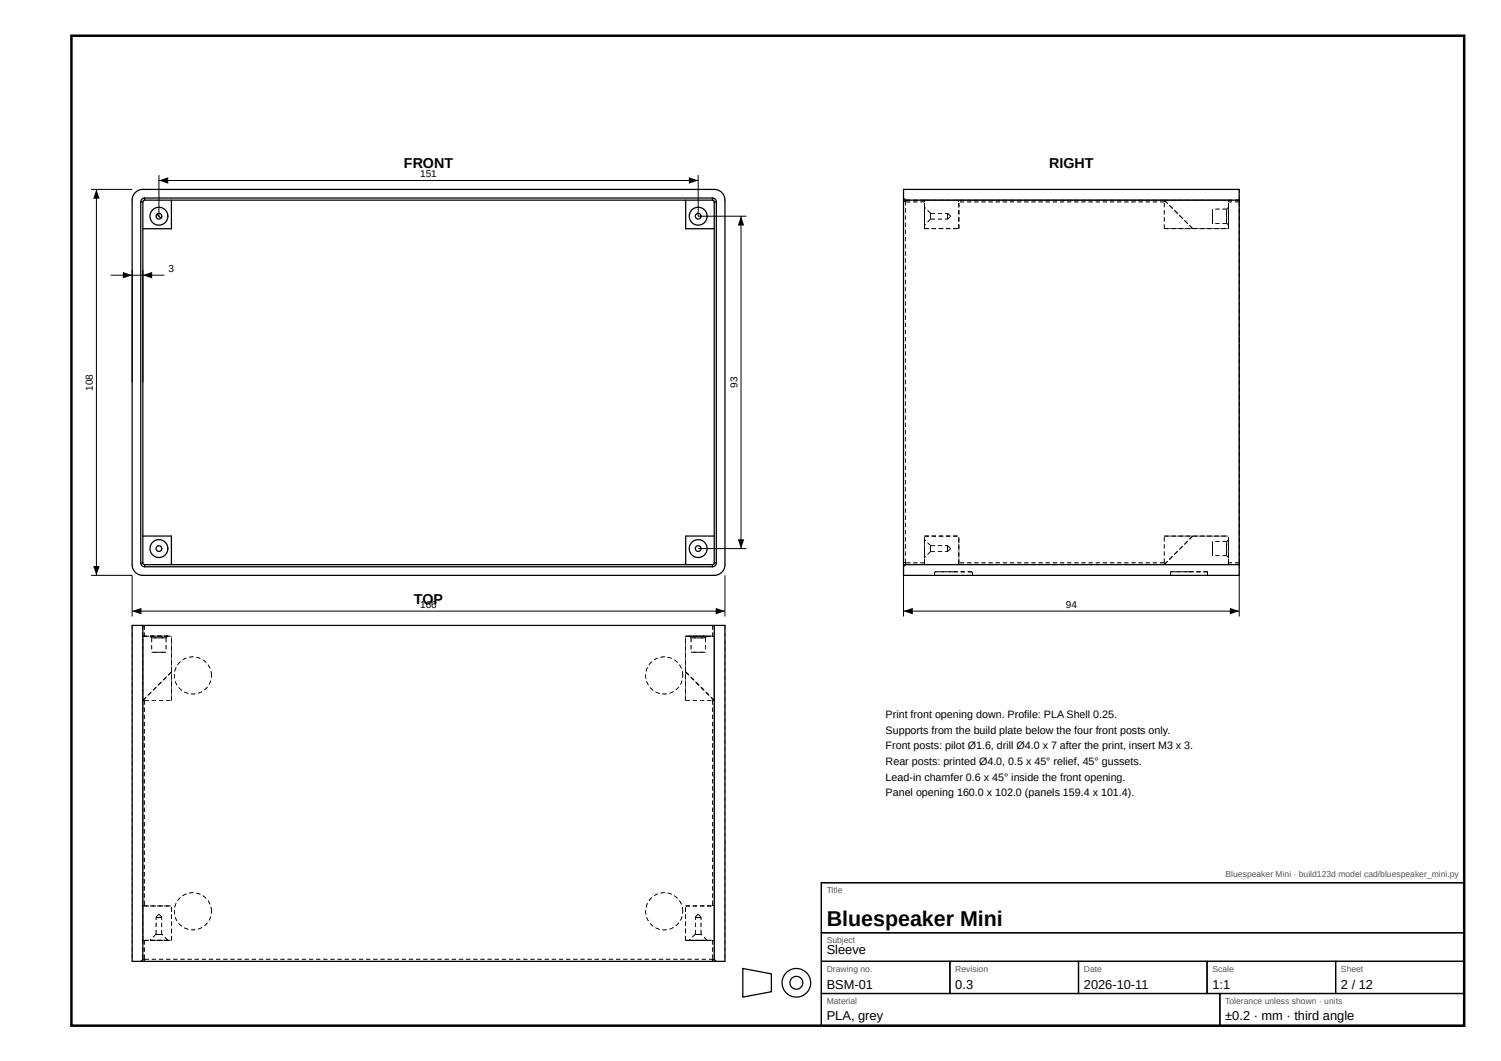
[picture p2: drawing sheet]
<svg xmlns="http://www.w3.org/2000/svg" width="420mm" height="297mm" viewBox="0 0 420 297" stroke-linecap="round" stroke-linejoin="round" font-family="sans-serif">
<defs><g id="words">
<text font-size="6" x="231.4" y="259.1">Bluespeaker Mini</text>
<g font-size="4">
<text x="113.1" y="47">FRONT</text>
<text x="293.7" y="47">RIGHT</text>
<text x="115.9" y="169.1">TOP</text>
</g>
<g font-size="3.6">
<text x="231.4" y="267.1">Sleeve</text>
<text x="231.4" y="276.8">BSM-01</text>
<text x="267.4" y="276.8">0.3</text>
<text x="303.4" y="276.8">2026-10-11</text>
<text x="339.4" y="276.8">1:1</text>
<text x="375.4" y="276.8">2 / 12</text>
<text x="231.4" y="285.6">PLA, grey</text>
<text x="343" y="285.6">±0.2 · mm · third angle</text>
</g>
<g font-size="3">
<text x="247.9" y="201.1">Print front opening down. Profile: PLA Shell 0.25.</text>
<text x="247.9" y="205.4">Supports from the build plate below the four front posts only.</text>
<text x="247.9" y="209.8">Front posts: pilot Ø1.6, drill Ø4.0 x 7 after the print, insert M3 x 3.</text>
<text x="247.9" y="214.1">Rear posts: printed Ø4.0, 0.5 x 45° relief, 45° gussets.</text>
<text x="247.9" y="218.5">Lead-in chamfer 0.6 x 45° inside the front opening.</text>
<text x="247.9" y="222.8">Panel opening 160.0 x 102.0 (panels 159.4 x 101.4).</text>
</g>
<g font-size="2.8">
<text x="117.6" y="49.5">151</text>
<text x="47.2" y="76">3</text>
<text x="26" y="109.4" transform="rotate(-90 26 109.4)">108</text>
<text x="206.4" y="108.6" transform="rotate(-90 206.4 108.6)">93</text>
<text x="117.6" y="170.1">166</text>
<text x="298.4" y="170.1">94</text>
</g>
<g font-size="2.4" fill="#555">
<text x="343.1" y="245.6">Bluespeaker Mini · build123d model cad/bluespeaker_mini.py</text>
<text x="231.4" y="250.1">Title</text>
<text x="231.4" y="264.1">Subject</text>
<text x="231.4" y="272.1">Drawing no.</text>
<text x="267.4" y="272.1">Revision</text>
<text x="303.4" y="272.1">Date</text>
<text x="339.4" y="272.1">Scale</text>
<text x="375.4" y="272.1">Sheet</text>
<text x="231.4" y="281.1">Material</text>
<text x="343" y="281.1">Tolerance unless shown · units</text>
</g>
</g></defs>
<path d="M20 10h389.9v277.1h-389.9z" fill="none" stroke="#000" stroke-width=".7" stroke-linecap="butt"/>
<g fill="none" stroke="#000" stroke-width=".35">
<path d="M37.9 53.9l.8-.6 1.3-.3h159.9a3 3 0 0 1 3 3v102.1a3 3 0 0 1-3 3h-159.9a3 3 0 0 1-3-3v-102.1l.3-1.2zM39.4 56.5h.6M39.4 56.5v101.1M40 56.5v101.1M40.5 55.4l-.8 .4-.3 .7M40.5 56l-.4 .2-.1 .3M40.5 55.4v.6M40.5 55.4h158.9M40.5 56h158.9M43.9 60l1.2 1.1M48 56v8h-8M192 56v8h7.9"/>
<path d="M199.4 55.4l.8 .4 .3 .7M199.4 56l.4 .2 .1 .3M199.4 55.4v.6M199.9 56.5h.6M199.9 56.5v101.1M200.5 56.5v101.1M252.9 56v-3h94v3M252.9 56h94M252.9 56v102.1M346.9 56v102.1M39.4 157.6l.3 .7 .8 .4M39.4 157.6h.6"/>
<path d="M40 157.6l.1 .3 .4 .2M40 150.1h8v8M40.5 158.1v.6M40.5 158.7h158.9M40.5 158.1h158.9M199.4 158.1v.6M199.9 157.6l-.1 .3-.4 .2M199.9 157.6h.6M199.9 150.1h-7.9v8M200.5 157.6l-.3 .7-.8 .4M252.9 158.1v3h94v-3M252.9 158.1h94"/>
<path d="M40 175.1h-3v94h3M40 175.1v94M40 175.1h159.9M199.9 175.1h3v94h-3M199.9 175.1v94M229.9 247.1h180v40h-180zM229.9 247.1h180v14h-180zM40 269.1h159.9M207.9 271.1l8 1.5v5l-8 1.5zM229.9 261.1h180v8h-180zM229.9 269.1h36v9h-36zM229.9 278.1h111.6v9h-111.6z"/>
<path d="M265.9 269.1h36v9h-36zM301.9 269.1h36v9h-36zM337.9 269.1h36v9h-36zM341.5 278.1h68.4v9h-68.4zM373.9 269.1h36v9h-36z"/>
<circle cx="44.5" cy="60.5" r="2.5"/>
<circle cx="44.5" cy="60.5" r=".8"/>
<circle cx="195.4" cy="60.5" r="2.5"/>
<circle cx="195.5" cy="60.5" r=".8"/>
<circle cx="44.5" cy="153.6" r="2.5"/>
<circle cx="44.5" cy="153.6" r=".8"/>
<circle cx="195.4" cy="153.6" r="2.5"/>
<circle cx="195.5" cy="153.6" r=".8"/>
<circle cx="222.9" cy="275.1" r="4"/>
<circle cx="222.9" cy="275.1" r="1.8"/>
</g>
<g fill="#000">
<path d="M27 53l.9 2.6h-1.8zM44.5 50.5l2.6-.9v1.8zM192.9 49.6l2.6 .9-2.6 .9zM252.8 55.4h.2v1.1h-.2zM252.9 56.4h.6v.2h-.6zM253 55.4l.6 .6-.1 .1-.6-.6zM253.4 56h.2v.5h-.2zM258.7 56h.2v.5h-.2zM260.4 59.7h.2v.8h-.2zM265.2 59.7h.2v.8h-.2zM268.3 56h.2v.5h-.2zM326 56.1l.1 .1-.3 .3z"/>
<path d="M326 56v.2zM339.3 59.3h.2v1.2h-.2zM343.3 59.3h.2v1.2h-.2zM343.8 58l.2 .1-.5 .5-.1-.1zM343.8 56h.2v.5h-.2zM346.8 56h.2v.5h-.2zM34.4 76.1l2.6 .9-2.6 .9zM40 77l2.6-.9v1.8zM207.4 60.5l.9 2.6h-1.8zM260.4 60.5h.2v.8h-.2zM260.4 60.1h.2v1.2h-.2zM265.2 60.5h.2v.8h-.2z"/>
<path d="M265.2 60.1h.2v1.2h-.2zM265.4 59.7l.8 .8-.1 .1-.8-.8zM266.1 60.5l.1 .1-.8 .8-.1-.1zM339.3 61.3h.2v1.2h-.2zM343.3 61.3h.2v1.2h-.2zM343.5 62.5l.5 .5-.2 .1-.4-.5zM206.5 151h1.8l-.9 2.6zM252.8 157.6h.2v1.1h-.2zM252.9 158.6l.6-.6 .1 .1-.6 .6zM252.9 157.5h.6v.2h-.6zM253.4 157.6h.2v.5h-.2zM258.7 157.6h.2v.5h-.2z"/>
<path d="M260.4 153.6h.2v.8h-.2zM260.4 153.2h.2v1.2h-.2zM260.4 152.8h.2v.8h-.2zM265.2 153.6h.2v.8h-.2zM265.2 153.2h.2v1.2h-.2zM265.2 152.8h.2v.8h-.2zM265.4 152.7l.8 .8-.1 .1-.8-.8zM266.1 153.5l.1 .1-.8 .8-.1-.1zM268.3 157.6h.2v.5h-.2zM326 157.9v.2zM325.8 157.6l.3 .3-.1 .1zM339.3 152.4h.2v1.2h-.2z"/>
<path d="M339.3 154.4h.2v1.2h-.2zM343.3 152.4h.2v1.2h-.2zM343.3 154.4h.2v1.2h-.2zM343.8 151l.2 .1-.5 .5-.1-.1zM343.5 155.5l.5 .5-.2 .1-.4-.5zM343.8 157.6h.2v.5h-.2zM346.8 157.6h.2v.5h-.2zM26.1 158.5h1.8l-.9 2.6zM37 171.1l2.6-.9v1.8zM40 175h.5v.2h-.5zM40 178h.5v.2h-.5zM42.1 178l.5 .5-.2 .1-.5-.5z"/>
<path d="M46.9 178l.1 .1-.4 .5-.2-.1zM193 178l.5 .5-.1 .1-.5-.5zM197.9 178l.1 .1-.5 .5-.1-.1zM199.4 175h.5v.2h-.5zM199.4 178h.5v.2h-.5zM200.3 170.2l2.6 .9-2.6 .9zM252.9 171.1l2.6-.9v1.8zM261.6 160.1h.2v1h-.2zM272 160.1h.2v1h-.2zM327.6 160.1h.2v1h-.2zM338 160.1h.2v1h-.2zM344.3 170.2l2.6 .9-2.6 .9z"/>
<path d="M40.1 195.9v.2zM40.2 195.9l.3 .3-.4-.2zM199.4 196h.5l-.4 .2zM199.9 195.9v.2zM40 253.5h.5v.2h-.5zM43.7 256.6h1.2v.2h-1.2zM44.1 256.6h1.2v.2h-1.2zM44.4 255.8l.2 .2-.8 .8-.2-.2zM44.6 255.8l.8 .8-.2 .2-.8-.8zM194.7 256.6h1.2v.2h-1.2zM195.1 256.6h1.2v.2h-1.2zM195.4 255.8l.1 .2-.8 .8-.1-.2z"/>
<path d="M195.5 255.8l.8 .8-.1 .2-.8-.8zM199.4 253.5h.5v.2h-.5zM39.9 268.5l.2 .1-.6 .6-.2-.1zM39.4 269h1.1v.2h-1.1zM40 268.4h.5v.2h-.5zM40 263.1h.5v.2h-.5zM40.4 268.5h.2v.6h-.2zM43.7 261.4h1.2v.2h-1.2zM44.1 261.4h1.2v.2h-1.2zM194.7 261.4h1.2v.2h-1.2zM195.1 261.4h1.2v.2h-1.2zM199.4 268.5h.1v.6h-.1z"/>
<path d="M199.4 269h1.1v.2h-1.1zM199.4 268.4h.5v.2h-.5zM199.4 263.1h.5v.2h-.5zM199.9 268.6l.1-.1 .6 .6-.1 .1z"/>
<path d="M252.8 54.8h.2v1.2h-.2zM252.8 53h.2v1h-.2z"/>
<path d="M252.8 56.5h.2v1.2h-.2zM252.8 58.5h.2v1.2h-.2zM252.8 60.5h.2v1.2h-.2zM252.8 62.5h.2v1.2h-.2zM252.8 64.5h.2v1.2h-.2zM252.8 66.5h.2v1.2h-.2zM252.8 68.5h.2v1.2h-.2zM252.8 70.5h.2v1.2h-.2zM252.8 72.5h.2v1.2h-.2zM252.8 74.5h.2v1.2h-.2zM252.8 76.5h.2v1.2h-.2zM252.8 78.5h.2v1.2h-.2zM252.8 80.5h.2v1.2h-.2zM252.8 82.5h.2v1.2h-.2zM252.8 84.5h.2v1.2h-.2zM252.8 86.5h.2v1.2h-.2zM252.8 88.5h.2v1.2h-.2zM252.8 90.5h.2v1.2h-.2zM252.8 92.5h.2v1.2h-.2zM252.8 94.5h.2v1.2h-.2zM252.8 96.5h.2v1.2h-.2zM252.8 98.5h.2v1.2h-.2zM252.8 100.5h.2v1.2h-.2zM252.8 102.5h.2v1.2h-.2zM252.8 104.5h.2v1.2h-.2zM252.8 106.5h.2v1.2h-.2zM252.8 108.5h.2v1.2h-.2zM252.8 110.5h.2v1.2h-.2zM252.8 112.5h.2v1.2h-.2zM252.8 114.5h.2v1.2h-.2zM252.8 116.5h.2v1.3h-.2zM252.8 118.6h.2v1.2h-.2zM252.8 120.6h.2v1.2h-.2zM252.8 122.6h.2v1.2h-.2zM252.8 124.6h.2v1.2h-.2zM252.8 126.6h.2v1.2h-.2zM252.8 128.6h.2v1.2h-.2zM252.8 130.6h.2v1.2h-.2zM252.8 132.6h.2v1.2h-.2zM252.8 134.6h.2v1.2h-.2zM252.8 136.6h.2v1.2h-.2zM252.8 138.6h.2v1.2h-.2zM252.8 140.6h.2v1.2h-.2zM252.8 142.6h.2v1.2h-.2zM252.8 144.6h.2v1.2h-.2zM252.8 146.6h.2v1.2h-.2zM252.8 148.6h.2v1.2h-.2zM252.8 150.6h.2v1.2h-.2zM252.8 152.6h.2v1.2h-.2zM252.8 154.6h.2v1.2h-.2zM252.8 156.6h.2v1h-.2z"/>
<path d="M258.8 55.9h1.2v.2h-1.2zM260.8 55.9h1.2v.2h-1.2zM262.8 55.9h1.2v.2h-1.2zM264.8 55.9h1.2v.2h-1.2zM266.8 55.9h1.2v.2h-1.2z"/>
<path d="M257.6 55.9h1.2v.2h-1.2zM255.6 55.9h1.2v.2h-1.2zM253.6 55.9h1.2v.2h-1.2z"/>
<path d="M257.6 55.9h1.2v.2h-1.2zM255.6 55.9h1.2v.2h-1.2zM253.6 55.9h1.2v.2h-1.2z"/>
<path d="M258.8 55.9h1.2v.2h-1.2zM260.8 55.9h1.2v.2h-1.2zM262.8 55.9h1.2v.2h-1.2zM264.8 55.9h1.2v.2h-1.2zM266.8 55.9h1.2v.2h-1.2z"/>
<path d="M257.6 56.4h1.2v.2h-1.2zM255.6 56.4h1.2v.2h-1.2zM253.6 56.4h1.2v.2h-1.2z"/>
<path d="M257.6 56.4h1.2v.2h-1.2zM255.6 56.4h1.2v.2h-1.2zM253.6 56.4h1.2v.2h-1.2z"/>
<path d="M258.7 58h.2v1.2h-.2zM258.7 60h.2v.5h-.2z"/>
<path d="M258.7 58h.2v1.2h-.2zM258.7 60h.2v.5h-.2z"/>
<path d="M259.7 58.8l.9 .9-.1 .1-.9-.9zM258.9 58l.3 .2-.1 .2-.3-.3z"/>
<path d="M259.7 58.8l.9 .9-.1 .1-.9-.9zM258.9 58l.3 .2-.1 .2-.3-.3z"/>
<path d="M260.5 59.6h1.2v.2h-1.2zM262.5 59.6h1.2v.2h-1.2zM264.5 59.6h.8v.2h-.8z"/>
<path d="M260.5 59.6h1.2v.2h-1.2zM262.5 59.6h1.2v.2h-1.2zM264.5 59.6h.8v.2h-.8z"/>
<path d="M325.9 55.9h1.2v.2h-1.2zM327.9 55.9h1.2v.2h-1.2zM329.9 55.9h1.2v.2h-1.2zM331.9 55.9h1.2v.2h-1.2zM333.9 55.9h1.2v.2h-1.2zM335.9 55.9h1.2v.2h-1.2zM337.9 55.9h1.2v.2h-1.2zM339.9 55.9h1.2v.2h-1.2zM341.9 55.9h1.2v.2h-1.2z"/>
<path d="M324.7 55.9h1.2v.2h-1.2zM322.7 55.9h1.2v.2h-1.2zM320.7 55.9h1.2v.2h-1.2zM318.7 55.9h1.2v.2h-1.2zM316.7 55.9h1.2v.2h-1.2zM314.7 55.9h1.2v.2h-1.2zM312.7 55.9h1.2v.2h-1.2zM310.7 55.9h1.2v.2h-1.2zM308.7 55.9h1.2v.2h-1.2zM306.7 55.9h1.2v.2h-1.2zM304.7 55.9h1.2v.2h-1.2zM302.7 55.9h1.2v.2h-1.2zM300.7 55.9h1.2v.2h-1.2zM298.7 55.9h1.2v.2h-1.2zM296.7 55.9h1.2v.2h-1.2zM294.7 55.9h1.2v.2h-1.2zM292.7 55.9h1.2v.2h-1.2zM290.7 55.9h1.2v.2h-1.2zM288.7 55.9h1.2v.2h-1.2zM286.7 55.9h1.2v.2h-1.2zM284.7 55.9h1.2v.2h-1.2zM282.7 55.9h1.2v.2h-1.2zM280.7 55.9h1.2v.2h-1.2zM278.7 55.9h1.2v.2h-1.2zM276.7 55.9h1.2v.2h-1.2zM274.7 55.9h1.2v.2h-1.2zM272.7 55.9h1.2v.2h-1.2zM270.7 55.9h1.2v.2h-1.2zM268.7 55.9h1.2v.2h-1.2z"/>
<path d="M324.7 55.9h1.2v.2h-1.2zM322.7 55.9h1.2v.2h-1.2zM320.7 55.9h1.2v.2h-1.2zM318.7 55.9h1.2v.2h-1.2zM316.7 55.9h1.2v.2h-1.2zM314.7 55.9h1.2v.2h-1.2zM312.7 55.9h1.2v.2h-1.2zM310.7 55.9h1.2v.2h-1.2zM308.7 55.9h1.2v.2h-1.2zM306.7 55.9h1.2v.2h-1.2zM304.7 55.9h1.2v.2h-1.2zM302.7 55.9h1.2v.2h-1.2zM300.7 55.9h1.2v.2h-1.2zM298.7 55.9h1.2v.2h-1.2zM296.7 55.9h1.2v.2h-1.2zM294.7 55.9h1.2v.2h-1.2zM292.7 55.9h1.2v.2h-1.2zM290.7 55.9h1.2v.2h-1.2zM288.7 55.9h1.2v.2h-1.2zM286.7 55.9h1.2v.2h-1.2zM284.7 55.9h1.2v.2h-1.2zM282.7 55.9h1.2v.2h-1.2zM280.7 55.9h1.2v.2h-1.2zM278.7 55.9h1.2v.2h-1.2zM276.7 55.9h1.2v.2h-1.2zM274.7 55.9h1.2v.2h-1.2zM272.7 55.9h1.2v.2h-1.2zM270.7 55.9h1.2v.2h-1.2zM268.7 55.9h1.2v.2h-1.2z"/>
<path d="M324.7 56.4h1.2v.2h-1.2zM322.7 56.4h1.2v.2h-1.2zM320.7 56.4h1.2v.2h-1.2zM318.7 56.4h1.2v.2h-1.2zM316.7 56.4h1.2v.2h-1.2zM314.7 56.4h1.2v.2h-1.2zM312.7 56.4h1.2v.2h-1.2zM310.7 56.4h1.2v.2h-1.2zM308.7 56.4h1.2v.2h-1.2zM306.7 56.4h1.2v.2h-1.2zM304.7 56.4h1.2v.2h-1.2zM302.7 56.4h1.2v.2h-1.2zM300.7 56.4h1.2v.2h-1.2zM298.7 56.4h1.2v.2h-1.2zM296.7 56.4h1.2v.2h-1.2zM294.7 56.4h1.2v.2h-1.2zM292.7 56.4h1.2v.2h-1.2zM290.7 56.4h1.2v.2h-1.2zM288.7 56.4h1.2v.2h-1.2zM286.7 56.4h1.2v.2h-1.2zM284.7 56.4h1.2v.2h-1.2zM282.7 56.4h1.2v.2h-1.2zM280.7 56.4h1.2v.2h-1.2zM278.7 56.4h1.2v.2h-1.2zM276.7 56.4h1.2v.2h-1.2zM274.7 56.4h1.2v.2h-1.2zM272.7 56.4h1.2v.2h-1.2zM270.7 56.4h1.2v.2h-1.2zM268.7 56.4h1.2v.2h-1.2z"/>
<path d="M324.7 56.4h1.2v.2h-1.2zM322.7 56.4h1.2v.2h-1.2zM320.7 56.4h1.2v.2h-1.2zM318.7 56.4h1.2v.2h-1.2zM316.7 56.4h1.2v.2h-1.2zM314.7 56.4h1.2v.2h-1.2zM312.7 56.4h1.2v.2h-1.2zM310.7 56.4h1.2v.2h-1.2zM308.7 56.4h1.2v.2h-1.2zM306.7 56.4h1.2v.2h-1.2zM304.7 56.4h1.2v.2h-1.2zM302.7 56.4h1.2v.2h-1.2zM300.7 56.4h1.2v.2h-1.2zM298.7 56.4h1.2v.2h-1.2zM296.7 56.4h1.2v.2h-1.2zM294.7 56.4h1.2v.2h-1.2zM292.7 56.4h1.2v.2h-1.2zM290.7 56.4h1.2v.2h-1.2zM288.7 56.4h1.2v.2h-1.2zM286.7 56.4h1.2v.2h-1.2zM284.7 56.4h1.2v.2h-1.2zM282.7 56.4h1.2v.2h-1.2zM280.7 56.4h1.2v.2h-1.2zM278.7 56.4h1.2v.2h-1.2zM276.7 56.4h1.2v.2h-1.2zM274.7 56.4h1.2v.2h-1.2zM272.7 56.4h1.2v.2h-1.2zM270.7 56.4h1.2v.2h-1.2zM268.7 56.4h1.2v.2h-1.2z"/>
<path d="M326 56l.8 .8-.1 .1-.8-.8zM327.4 57.4l.8 .8-.1 .2-.8-.9zM328.8 58.8l.9 .8-.2 .2-.8-.9zM330.2 60.2l.9 .9-.2 .1-.8-.9zM331.6 61.6l.9 .9-.1 .1-.9-.9zM333.1 63l.8 .9-.1 .1-.9-.8z"/>
<path d="M326 56l.8 .8-.1 .1-.8-.8zM327.4 57.4l.8 .8-.1 .2-.8-.9zM328.8 58.8l.9 .8-.2 .2-.8-.9zM330.2 60.2l.9 .9-.2 .1-.8-.9zM331.6 61.6l.9 .9-.1 .1-.9-.9zM333.1 63l.8 .9-.1 .1-.9-.8z"/>
<path d="M326.1 56.1l.9 .9-.2 .1-.8-.9zM327.5 57.5l.9 .9-.1 .1-.9-.9zM329 58.9l.8 .9-.1 .1-.9-.8zM330.4 60.4l.8 .8-.1 .1-.9-.8zM331.8 61.8l.8 .8-.1 .1-.8-.8zM333.2 63.2l.8 .8-.1 .1-.8-.8z"/>
<path d="M339.3 58.5h.2v1.2h-.2zM339.3 60.5h.2v1.2h-.2z"/>
<path d="M339.3 58.5h.2v1.2h-.2zM339.3 60.5h.2v1.2h-.2z"/>
<path d="M342.2 58.4h1.2v.2h-1.2zM340.2 58.4h1.2v.2h-1.2zM339.4 58.4v.2z"/>
<path d="M342.2 58.4h1.2v.2h-1.2zM340.2 58.4h1.2v.2h-1.2zM339.4 58.4v.2z"/>
<path d="M343.3 58.5h.2v1.2h-.2zM343.3 60.5h.2v1.2h-.2z"/>
<path d="M343.3 58.5h.2v1.2h-.2zM343.3 60.5h.2v1.2h-.2z"/>
<path d="M342.7 55.9h1.2v.2h-1.2zM340.7 55.9h1.2v.2h-1.2zM338.7 55.9h1.2v.2h-1.2zM336.7 55.9h1.2v.2h-1.2zM334.7 55.9h1.2v.2h-1.2zM332.7 55.9h1.2v.2h-1.2zM330.7 55.9h1.2v.2h-1.2zM328.7 55.9h1.2v.2h-1.2zM326.7 55.9h1.2v.2h-1.2z"/>
<path d="M343.8 58h.2v1.2h-.2zM343.8 60h.2v1.2h-.2zM343.8 62h.2v1h-.2z"/>
<path d="M343.8 58h.2v1.2h-.2zM343.8 60h.2v1.2h-.2zM343.8 62h.2v1h-.2z"/>
<path d="M346.8 54.8h.2v1.2h-.2zM346.8 53h.2v1h-.2z"/>
<path d="M345.7 52.9h1.2v.2h-1.2zM343.7 52.9h1.2v.2h-1.2zM341.7 52.9h1.2v.2h-1.2zM339.7 52.9h1.2v.2h-1.2zM337.7 52.9h1.2v.2h-1.2zM335.7 52.9h1.2v.2h-1.2zM333.7 52.9h1.2v.2h-1.2zM331.7 52.9h1.2v.2h-1.2zM329.7 52.9h1.2v.2h-1.2zM327.7 52.9h1.2v.2h-1.2zM325.7 52.9h1.2v.2h-1.2zM323.7 52.9h1.2v.2h-1.2zM321.7 52.9h1.2v.2h-1.2zM319.7 52.9h1.2v.2h-1.2zM317.7 52.9h1.2v.2h-1.2zM315.7 52.9h1.2v.2h-1.2zM313.7 52.9h1.2v.2h-1.2zM311.7 52.9h1.2v.2h-1.2zM309.7 52.9h1.2v.2h-1.2zM307.7 52.9h1.2v.2h-1.2zM305.7 52.9h1.2v.2h-1.2zM303.7 52.9h1.2v.2h-1.2zM301.7 52.9h1.2v.2h-1.2zM299.7 52.9h1.2v.2h-1.2zM297.7 52.9h1.2v.2h-1.2zM295.7 52.9h1.2v.2h-1.2zM293.7 52.9h1.2v.2h-1.2zM291.7 52.9h1.2v.2h-1.2zM289.7 52.9h1.2v.2h-1.2zM287.7 52.9h1.2v.2h-1.2zM285.7 52.9h1.2v.2h-1.2zM283.7 52.9h1.2v.2h-1.2zM281.7 52.9h1.2v.2h-1.2zM279.7 52.9h1.2v.2h-1.2zM277.7 52.9h1.2v.2h-1.2zM275.7 52.9h1.2v.2h-1.2zM273.7 52.9h1.2v.2h-1.2zM271.7 52.9h1.2v.2h-1.2zM269.7 52.9h1.2v.2h-1.2zM267.7 52.9h1.2v.2h-1.2zM265.7 52.9h1.2v.2h-1.2zM263.7 52.9h1.2v.2h-1.2zM261.7 52.9h1.2v.2h-1.2zM259.7 52.9h1.2v.2h-1.2zM257.7 52.9h1.2v.2h-1.2zM255.7 52.9h1.2v.2h-1.2zM253.7 52.9h1.2v.2h-1.2z"/>
<path d="M345.7 55.9h1.2v.2h-1.2zM343.9 55.9h1v.2h-1z"/>
<path d="M345.7 55.9h1.2v.2h-1.2zM343.9 55.9h1v.2h-1z"/>
<path d="M345.7 55.9h1.2v.2h-1.2zM343.7 55.9h1.2v.2h-1.2zM341.7 55.9h1.2v.2h-1.2zM339.7 55.9h1.2v.2h-1.2zM337.7 55.9h1.2v.2h-1.2zM335.7 55.9h1.2v.2h-1.2zM333.7 55.9h1.2v.2h-1.2zM331.7 55.9h1.2v.2h-1.2zM329.7 55.9h1.2v.2h-1.2zM327.7 55.9h1.2v.2h-1.2zM325.7 55.9h1.2v.2h-1.2zM323.7 55.9h1.2v.2h-1.2zM321.7 55.9h1.2v.2h-1.2zM319.7 55.9h1.2v.2h-1.2zM317.7 55.9h1.2v.2h-1.2zM315.7 55.9h1.2v.2h-1.2zM313.7 55.9h1.2v.2h-1.2zM311.7 55.9h1.2v.2h-1.2zM309.7 55.9h1.2v.2h-1.2zM307.7 55.9h1.2v.2h-1.2zM305.7 55.9h1.2v.2h-1.2zM303.7 55.9h1.2v.2h-1.2zM301.7 55.9h1.2v.2h-1.2zM299.7 55.9h1.2v.2h-1.2zM297.7 55.9h1.2v.2h-1.2zM295.7 55.9h1.2v.2h-1.2zM293.7 55.9h1.2v.2h-1.2zM291.7 55.9h1.2v.2h-1.2zM289.7 55.9h1.2v.2h-1.2zM287.7 55.9h1.2v.2h-1.2zM285.7 55.9h1.2v.2h-1.2zM283.7 55.9h1.2v.2h-1.2zM281.7 55.9h1.2v.2h-1.2zM279.7 55.9h1.2v.2h-1.2zM277.7 55.9h1.2v.2h-1.2zM275.7 55.9h1.2v.2h-1.2zM273.7 55.9h1.2v.2h-1.2zM271.7 55.9h1.2v.2h-1.2zM269.7 55.9h1.2v.2h-1.2zM267.7 55.9h1.2v.2h-1.2zM265.7 55.9h1.2v.2h-1.2zM263.7 55.9h1.2v.2h-1.2zM261.7 55.9h1.2v.2h-1.2zM259.7 55.9h1.2v.2h-1.2zM257.7 55.9h1.2v.2h-1.2zM255.7 55.9h1.2v.2h-1.2zM253.7 55.9h1.2v.2h-1.2z"/>
<path d="M345.7 56.4h1.2v.2h-1.2zM343.9 56.4h1v.2h-1z"/>
<path d="M345.7 56.4h1.2v.2h-1.2zM343.9 56.4h1v.2h-1z"/>
<path d="M258.7 62.8h.2v1.2h-.2zM258.7 60.8h.2v1.2h-.2zM258.7 58.8h.2v1.2h-.2zM258.7 56.8h.2v1.2h-.2z"/>
<path d="M258.7 62.8h.2v1.2h-.2zM258.7 60.8h.2v1.2h-.2zM258.7 58.8h.2v1.2h-.2zM258.7 56.8h.2v1.2h-.2z"/>
<path d="M258.7 62.8h.2v1.2h-.2zM258.7 60.8h.2v1.2h-.2zM258.7 58.8h.2v1.2h-.2zM258.7 56.8h.2v1.2h-.2z"/>
<path d="M258.7 61.8h.2v1.2h-.2zM258.7 59.8h.2v1.2h-.2zM258.7 58h.2v1h-.2z"/>
<path d="M258.7 62.8h.2v1.2h-.2zM258.7 60.8h.2v1.2h-.2zM258.7 58.8h.2v1.2h-.2zM258.7 56.8h.2v1.2h-.2z"/>
<path d="M258.7 61.8h.2v1.2h-.2zM258.7 59.8h.2v1.2h-.2zM258.7 58h.2v1h-.2z"/>
<path d="M258.8 63.9h1.2v.2h-1.2zM260.8 63.9h1.2v.2h-1.2zM262.8 63.9h1.2v.2h-1.2zM264.8 63.9h1.2v.2h-1.2zM266.8 63.9h1.2v.2h-1.2z"/>
<path d="M258.8 63.9h1.2v.2h-1.2zM260.8 63.9h1.2v.2h-1.2zM262.8 63.9h1.2v.2h-1.2zM264.8 63.9h1.2v.2h-1.2zM266.8 63.9h1.2v.2h-1.2z"/>
<path d="M258.8 63.9h1.2v.2h-1.2zM260.8 63.9h1.2v.2h-1.2zM262.8 63.9h1.2v.2h-1.2zM264.8 63.9h1.2v.2h-1.2zM266.8 63.9h1.2v.2h-1.2z"/>
<path d="M258.8 63.9h1.2v.2h-1.2zM260.8 63.9h1.2v.2h-1.2zM262.8 63.9h1.2v.2h-1.2zM264.8 63.9h1.2v.2h-1.2zM266.8 63.9h1.2v.2h-1.2z"/>
<path d="M258.7 60.5h.2v1.2h-.2zM258.7 62.5h.2v.5h-.2z"/>
<path d="M258.7 60.5h.2v1.2h-.2zM258.7 62.5h.2v.5h-.2z"/>
<path d="M260.5 61.2h1.2v.2h-1.2zM262.5 61.2h1.2v.2h-1.2zM264.5 61.2h.8v.2h-.8z"/>
<path d="M260.5 61.2h1.2v.2h-1.2zM262.5 61.2h1.2v.2h-1.2zM264.5 61.2h.8v.2h-.8z"/>
<path d="M260.5 61.3l.1 .1-.9 .8-.1-.1zM259.1 62.7l.1 .1-.3 .3-.1-.1z"/>
<path d="M260.5 61.3l.1 .1-.9 .8-.1-.1zM259.1 62.7l.1 .1-.3 .3-.1-.1z"/>
<path d="M268.3 62.8h.2v1.2h-.2zM268.3 60.8h.2v1.2h-.2zM268.3 58.8h.2v1.2h-.2zM268.3 56.8h.2v1.2h-.2z"/>
<path d="M268.3 62.8h.2v1.2h-.2zM268.3 60.8h.2v1.2h-.2zM268.3 58.8h.2v1.2h-.2zM268.3 56.8h.2v1.2h-.2z"/>
<path d="M268.3 62.8h.2v1.2h-.2zM268.3 60.8h.2v1.2h-.2zM268.3 58.8h.2v1.2h-.2zM268.3 56.8h.2v1.2h-.2z"/>
<path d="M268.3 62.8h.2v1.2h-.2zM268.3 60.8h.2v1.2h-.2zM268.3 58.8h.2v1.2h-.2zM268.3 56.8h.2v1.2h-.2z"/>
<path d="M325.8 62.8h.2v1.2h-.2zM325.8 60.8h.2v1.2h-.2zM325.8 58.8h.2v1.2h-.2zM325.8 56.8h.2v1.2h-.2z"/>
<path d="M325.8 62.8h.2v1.2h-.2zM325.8 60.8h.2v1.2h-.2zM325.8 58.8h.2v1.2h-.2zM325.8 56.8h.2v1.2h-.2z"/>
<path d="M325.9 63.9h1.2v.2h-1.2zM327.9 63.9h1.2v.2h-1.2zM329.9 63.9h1.2v.2h-1.2zM331.9 63.9h1.2v.2h-1.2zM333.9 63.9h1.2v.2h-1.2zM335.9 63.9h1.2v.2h-1.2zM337.9 63.9h1.2v.2h-1.2zM339.9 63.9h1.2v.2h-1.2zM341.9 63.9h1.2v.2h-1.2z"/>
<path d="M325.9 63.9h1.2v.2h-1.2zM327.9 63.9h1.2v.2h-1.2zM329.9 63.9h1.2v.2h-1.2zM331.9 63.9h1.2v.2h-1.2z"/>
<path d="M325.9 63.9h1.2v.2h-1.2zM327.9 63.9h1.2v.2h-1.2zM329.9 63.9h1.2v.2h-1.2zM331.9 63.9h1.2v.2h-1.2z"/>
<path d="M333.1 63.1l.9 .9-.1 .1-.9-.9zM331.7 61.7l.9 .8-.2 .2-.8-.9zM330.3 60.3l.9 .8-.2 .2-.8-.9zM328.9 58.9l.8 .8-.1 .1-.8-.8zM327.5 57.5l.8 .8-.1 .1-.9-.8zM326.1 56.1l.8 .8-.1 .1-.8-.8z"/>
<path d="M333.9 63.9h1.2v.2h-1.2zM335.9 63.9h1.2v.2h-1.2zM337.9 63.9h1.2v.2h-1.2zM339.9 63.9h1.2v.2h-1.2zM341.9 63.9h1.2v.2h-1.2z"/>
<path d="M333.9 63.9h1.2v.2h-1.2zM335.9 63.9h1.2v.2h-1.2zM337.9 63.9h1.2v.2h-1.2zM339.9 63.9h1.2v.2h-1.2zM341.9 63.9h1.2v.2h-1.2z"/>
<path d="M342.2 62.4h1.2v.2h-1.2zM340.2 62.4h1.2v.2h-1.2zM339.4 62.4v.2z"/>
<path d="M342.2 62.4h1.2v.2h-1.2zM340.2 62.4h1.2v.2h-1.2zM339.4 62.4v.2z"/>
<path d="M343.8 62.8h.2v1.2h-.2zM343.8 60.8h.2v1.2h-.2zM343.8 58.8h.2v1.2h-.2zM343.8 56.8h.2v1.2h-.2z"/>
<path d="M343.8 62.8h.2v1.2h-.2zM343.8 60.8h.2v1.2h-.2zM343.8 58.8h.2v1.2h-.2zM343.8 56.8h.2v1.2h-.2z"/>
<path d="M343.8 62.8h.2v1.2h-.2zM343.8 60.8h.2v1.2h-.2zM343.8 58.8h.2v1.2h-.2zM343.8 56.8h.2v1.2h-.2z"/>
<path d="M343.8 59.3h.2v1.2h-.2zM343.8 58h.2v.5h-.2z"/>
<path d="M343.8 61.8h.2v1.2h-.2zM343.8 60.5h.2v.5h-.2z"/>
<path d="M343.8 62.8h.2v1.2h-.2zM343.8 60.8h.2v1.2h-.2zM343.8 58.8h.2v1.2h-.2zM343.8 56.8h.2v1.2h-.2z"/>
<path d="M343.8 59.3h.2v1.2h-.2zM343.8 58h.2v.5h-.2z"/>
<path d="M343.8 61.8h.2v1.2h-.2zM343.8 60.5h.2v.5h-.2z"/>
<path d="M342.7 63.9h1.2v.2h-1.2zM340.7 63.9h1.2v.2h-1.2zM338.7 63.9h1.2v.2h-1.2zM336.7 63.9h1.2v.2h-1.2zM334.7 63.9h1.2v.2h-1.2zM332.7 63.9h1.2v.2h-1.2zM330.7 63.9h1.2v.2h-1.2zM328.7 63.9h1.2v.2h-1.2zM326.7 63.9h1.2v.2h-1.2z"/>
<path d="M252.8 156.9h.2v1.2h-.2zM252.8 154.9h.2v1.2h-.2zM252.8 152.9h.2v1.2h-.2zM252.8 150.9h.2v1.2h-.2zM252.8 148.9h.2v1.2h-.2zM252.8 146.9h.2v1.2h-.2zM252.8 144.9h.2v1.2h-.2zM252.8 142.9h.2v1.2h-.2zM252.8 140.9h.2v1.2h-.2zM252.8 138.9h.2v1.2h-.2zM252.8 136.9h.2v1.2h-.2zM252.8 134.9h.2v1.2h-.2zM252.8 132.9h.2v1.2h-.2zM252.8 130.9h.2v1.2h-.2zM252.8 128.9h.2v1.2h-.2zM252.8 126.9h.2v1.2h-.2zM252.8 124.9h.2v1.2h-.2zM252.8 122.9h.2v1.2h-.2zM252.8 120.9h.2v1.2h-.2zM252.8 118.9h.2v1.2h-.2zM252.8 116.9h.2v1.2h-.2zM252.8 114.8h.2v1.2h-.2zM252.8 112.8h.2v1.2h-.2zM252.8 110.8h.2v1.2h-.2zM252.8 108.8h.2v1.2h-.2zM252.8 106.8h.2v1.2h-.2zM252.8 104.8h.2v1.2h-.2zM252.8 102.8h.2v1.2h-.2zM252.8 100.8h.2v1.2h-.2zM252.8 98.8h.2v1.2h-.2zM252.8 96.8h.2v1.2h-.2zM252.8 94.8h.2v1.2h-.2zM252.8 92.8h.2v1.2h-.2zM252.8 90.8h.2v1.2h-.2zM252.8 88.8h.2v1.2h-.2zM252.8 86.8h.2v1.2h-.2zM252.8 84.8h.2v1.2h-.2zM252.8 82.8h.2v1.2h-.2zM252.8 80.8h.2v1.2h-.2zM252.8 78.8h.2v1.2h-.2zM252.8 76.8h.2v1.2h-.2zM252.8 74.8h.2v1.2h-.2zM252.8 72.8h.2v1.2h-.2zM252.8 70.8h.2v1.2h-.2zM252.8 68.8h.2v1.2h-.2zM252.8 66.8h.2v1.2h-.2zM252.8 64.8h.2v1.2h-.2zM252.8 62.8h.2v1.2h-.2zM252.8 60.8h.2v1.2h-.2zM252.8 58.8h.2v1.2h-.2zM252.8 56.8h.2v1.2h-.2z"/>
<path d="M252.8 156.4h.2v1.2h-.2zM252.8 154.4h.2v1.2h-.2zM252.8 152.4h.2v1.2h-.2zM252.8 150.4h.2v1.2h-.2zM252.8 148.4h.2v1.2h-.2zM252.8 146.4h.2v1.2h-.2zM252.8 144.4h.2v1.2h-.2zM252.8 142.4h.2v1.2h-.2zM252.8 140.4h.2v1.2h-.2zM252.8 138.4h.2v1.2h-.2zM252.8 136.4h.2v1.2h-.2zM252.8 134.4h.2v1.2h-.2zM252.8 132.4h.2v1.2h-.2zM252.8 130.4h.2v1.2h-.2zM252.8 128.4h.2v1.2h-.2zM252.8 126.4h.2v1.2h-.2zM252.8 124.4h.2v1.2h-.2zM252.8 122.4h.2v1.2h-.2zM252.8 120.4h.2v1.2h-.2zM252.8 118.4h.2v1.2h-.2zM252.8 116.3h.2v1.3h-.2zM252.8 114.3h.2v1.2h-.2zM252.8 112.3h.2v1.2h-.2zM252.8 110.3h.2v1.2h-.2zM252.8 108.3h.2v1.2h-.2zM252.8 106.3h.2v1.2h-.2zM252.8 104.3h.2v1.2h-.2zM252.8 102.3h.2v1.2h-.2zM252.8 100.3h.2v1.2h-.2zM252.8 98.3h.2v1.2h-.2zM252.8 96.3h.2v1.2h-.2zM252.8 94.3h.2v1.2h-.2zM252.8 92.3h.2v1.2h-.2zM252.8 90.3h.2v1.2h-.2zM252.8 88.3h.2v1.2h-.2zM252.8 86.3h.2v1.2h-.2zM252.8 84.3h.2v1.2h-.2zM252.8 82.3h.2v1.2h-.2zM252.8 80.3h.2v1.2h-.2zM252.8 78.3h.2v1.2h-.2zM252.8 76.3h.2v1.2h-.2zM252.8 74.3h.2v1.2h-.2zM252.8 72.3h.2v1.2h-.2zM252.8 70.3h.2v1.2h-.2zM252.8 68.3h.2v1.2h-.2zM252.8 66.3h.2v1.2h-.2zM252.8 64.3h.2v1.2h-.2zM252.8 62.3h.2v1.2h-.2zM252.8 60.3h.2v1.2h-.2zM252.8 58.3h.2v1.2h-.2zM252.8 56.5h.2v1h-.2z"/>
<path d="M253.4 156.4h.2v1.2h-.2zM253.4 154.4h.2v1.2h-.2zM253.4 152.4h.2v1.2h-.2zM253.4 150.4h.2v1.2h-.2zM253.4 148.4h.2v1.2h-.2zM253.4 146.4h.2v1.2h-.2zM253.4 144.4h.2v1.2h-.2zM253.4 142.4h.2v1.2h-.2zM253.4 140.4h.2v1.2h-.2zM253.4 138.4h.2v1.2h-.2zM253.4 136.4h.2v1.2h-.2zM253.4 134.4h.2v1.2h-.2zM253.4 132.4h.2v1.2h-.2zM253.4 130.4h.2v1.2h-.2zM253.4 128.4h.2v1.2h-.2zM253.4 126.4h.2v1.2h-.2zM253.4 124.4h.2v1.2h-.2zM253.4 122.4h.2v1.2h-.2zM253.4 120.4h.2v1.2h-.2zM253.4 118.4h.2v1.2h-.2zM253.4 116.3h.2v1.3h-.2zM253.4 114.3h.2v1.2h-.2zM253.4 112.3h.2v1.2h-.2zM253.4 110.3h.2v1.2h-.2zM253.4 108.3h.2v1.2h-.2zM253.4 106.3h.2v1.2h-.2zM253.4 104.3h.2v1.2h-.2zM253.4 102.3h.2v1.2h-.2zM253.4 100.3h.2v1.2h-.2zM253.4 98.3h.2v1.2h-.2zM253.4 96.3h.2v1.2h-.2zM253.4 94.3h.2v1.2h-.2zM253.4 92.3h.2v1.2h-.2zM253.4 90.3h.2v1.2h-.2zM253.4 88.3h.2v1.2h-.2zM253.4 86.3h.2v1.2h-.2zM253.4 84.3h.2v1.2h-.2zM253.4 82.3h.2v1.2h-.2zM253.4 80.3h.2v1.2h-.2zM253.4 78.3h.2v1.2h-.2zM253.4 76.3h.2v1.2h-.2zM253.4 74.3h.2v1.2h-.2zM253.4 72.3h.2v1.2h-.2zM253.4 70.3h.2v1.2h-.2zM253.4 68.3h.2v1.2h-.2zM253.4 66.3h.2v1.2h-.2zM253.4 64.3h.2v1.2h-.2zM253.4 62.3h.2v1.2h-.2zM253.4 60.3h.2v1.2h-.2zM253.4 58.3h.2v1.2h-.2zM253.4 56.5h.2v1h-.2z"/>
<path d="M253.4 156.4h.2v1.2h-.2zM253.4 154.4h.2v1.2h-.2zM253.4 152.4h.2v1.2h-.2zM253.4 150.4h.2v1.2h-.2zM253.4 148.4h.2v1.2h-.2zM253.4 146.4h.2v1.2h-.2zM253.4 144.4h.2v1.2h-.2zM253.4 142.4h.2v1.2h-.2zM253.4 140.4h.2v1.2h-.2zM253.4 138.4h.2v1.2h-.2zM253.4 136.4h.2v1.2h-.2zM253.4 134.4h.2v1.2h-.2zM253.4 132.4h.2v1.2h-.2zM253.4 130.4h.2v1.2h-.2zM253.4 128.4h.2v1.2h-.2zM253.4 126.4h.2v1.2h-.2zM253.4 124.4h.2v1.2h-.2zM253.4 122.4h.2v1.2h-.2zM253.4 120.4h.2v1.2h-.2zM253.4 118.4h.2v1.2h-.2zM253.4 116.3h.2v1.3h-.2zM253.4 114.3h.2v1.2h-.2zM253.4 112.3h.2v1.2h-.2zM253.4 110.3h.2v1.2h-.2zM253.4 108.3h.2v1.2h-.2zM253.4 106.3h.2v1.2h-.2zM253.4 104.3h.2v1.2h-.2zM253.4 102.3h.2v1.2h-.2zM253.4 100.3h.2v1.2h-.2zM253.4 98.3h.2v1.2h-.2zM253.4 96.3h.2v1.2h-.2zM253.4 94.3h.2v1.2h-.2zM253.4 92.3h.2v1.2h-.2zM253.4 90.3h.2v1.2h-.2zM253.4 88.3h.2v1.2h-.2zM253.4 86.3h.2v1.2h-.2zM253.4 84.3h.2v1.2h-.2zM253.4 82.3h.2v1.2h-.2zM253.4 80.3h.2v1.2h-.2zM253.4 78.3h.2v1.2h-.2zM253.4 76.3h.2v1.2h-.2zM253.4 74.3h.2v1.2h-.2zM253.4 72.3h.2v1.2h-.2zM253.4 70.3h.2v1.2h-.2zM253.4 68.3h.2v1.2h-.2zM253.4 66.3h.2v1.2h-.2zM253.4 64.3h.2v1.2h-.2zM253.4 62.3h.2v1.2h-.2zM253.4 60.3h.2v1.2h-.2zM253.4 58.3h.2v1.2h-.2zM253.4 56.5h.2v1h-.2z"/>
<path d="M258.7 156.4h.2v1.2h-.2zM258.7 154.4h.2v1.2h-.2zM258.7 152.4h.2v1.2h-.2zM258.7 150.4h.2v1.2h-.2z"/>
<path d="M258.7 156.4h.2v1.2h-.2zM258.7 154.4h.2v1.2h-.2zM258.7 152.4h.2v1.2h-.2zM258.7 150.4h.2v1.2h-.2z"/>
<path d="M258.7 156.9h.2v1.2h-.2zM258.7 154.9h.2v1.2h-.2zM258.7 152.9h.2v1.2h-.2zM258.7 150.9h.2v1.2h-.2z"/>
<path d="M258.7 154.9h.2v1.2h-.2zM258.7 152.9h.2v1.2h-.2zM258.7 151.1h.2v1h-.2z"/>
<path d="M258.7 156.9h.2v1.2h-.2zM258.7 154.9h.2v1.2h-.2zM258.7 152.9h.2v1.2h-.2zM258.7 150.9h.2v1.2h-.2z"/>
<path d="M258.7 154.9h.2v1.2h-.2zM258.7 152.9h.2v1.2h-.2zM258.7 151.1h.2v1h-.2z"/>
<path d="M258.8 158h1.2v.2h-1.2zM260.8 158h1.2v.2h-1.2zM262.8 158h1.2v.2h-1.2zM264.8 158h1.2v.2h-1.2zM266.8 158h1.2v.2h-1.2z"/>
<path d="M257.6 158h1.2v.2h-1.2zM255.6 158h1.2v.2h-1.2zM253.6 158h1.2v.2h-1.2z"/>
<path d="M257.6 158h1.2v.2h-1.2zM255.6 158h1.2v.2h-1.2zM253.6 158h1.2v.2h-1.2z"/>
<path d="M258.8 158h1.2v.2h-1.2zM260.8 158h1.2v.2h-1.2zM262.8 158h1.2v.2h-1.2zM264.8 158h1.2v.2h-1.2zM266.8 158h1.2v.2h-1.2z"/>
<path d="M258.8 150h1.2v.2h-1.2zM260.8 150h1.2v.2h-1.2zM262.8 150h1.2v.2h-1.2zM264.8 150h1.2v.2h-1.2zM266.8 150h1.2v.2h-1.2z"/>
<path d="M258.8 150h1.2v.2h-1.2zM260.8 150h1.2v.2h-1.2zM262.8 150h1.2v.2h-1.2zM264.8 150h1.2v.2h-1.2zM266.8 150h1.2v.2h-1.2z"/>
<path d="M258.8 150h1.2v.2h-1.2zM260.8 150h1.2v.2h-1.2zM262.8 150h1.2v.2h-1.2zM264.8 150h1.2v.2h-1.2zM266.8 150h1.2v.2h-1.2z"/>
<path d="M258.8 150h1.2v.2h-1.2zM260.8 150h1.2v.2h-1.2zM262.8 150h1.2v.2h-1.2zM264.8 150h1.2v.2h-1.2zM266.8 150h1.2v.2h-1.2z"/>
<path d="M257.6 157.5h1.2v.2h-1.2zM255.6 157.5h1.2v.2h-1.2zM253.6 157.5h1.2v.2h-1.2z"/>
<path d="M257.6 157.5h1.2v.2h-1.2zM255.6 157.5h1.2v.2h-1.2zM253.6 157.5h1.2v.2h-1.2z"/>
<path d="M258.7 153.6h.2v1.2h-.2zM258.7 155.6h.2v.5h-.2z"/>
<path d="M258.7 151.1h.2v1.2h-.2zM258.7 153.1h.2v.5h-.2z"/>
<path d="M258.7 153.6h.2v1.2h-.2zM258.7 155.6h.2v.5h-.2z"/>
<path d="M258.7 151.1h.2v1.2h-.2zM258.7 153.1h.2v.5h-.2z"/>
<path d="M259.7 151.9l.9 .8-.1 .1-.9-.8zM258.9 151l.3 .3-.1 .1-.3-.3z"/>
<path d="M259.7 151.9l.9 .8-.1 .1-.9-.8zM258.9 151l.3 .3-.1 .1-.3-.3z"/>
<path d="M260.5 154.3h1.2v.2h-1.2zM262.5 154.3h1.2v.2h-1.2zM264.5 154.3h.8v.2h-.8z"/>
<path d="M260.5 152.7h1.2v.2h-1.2zM262.5 152.7h1.2v.2h-1.2zM264.5 152.7h.8v.2h-.8z"/>
<path d="M260.5 154.3h1.2v.2h-1.2zM262.5 154.3h1.2v.2h-1.2zM264.5 154.3h.8v.2h-.8z"/>
<path d="M260.5 152.7h1.2v.2h-1.2zM262.5 152.7h1.2v.2h-1.2zM264.5 152.7h.8v.2h-.8z"/>
<path d="M260.5 154.3l.1 .1-.9 .9-.1-.1zM259.1 155.7l.1 .1-.3 .3-.1-.1z"/>
<path d="M260.5 154.3l.1 .1-.9 .9-.1-.1zM259.1 155.7l.1 .1-.3 .3-.1-.1z"/>
<path d="M261.7 160h1.2v.2h-1.2zM263.7 160h1.2v.2h-1.2zM265.7 160h1.2v.2h-1.2z"/>
<path d="M261.7 160h1.2v.2h-1.2zM263.7 160h1.2v.2h-1.2zM265.7 160h1.2v.2h-1.2z"/>
<path d="M266.9 160h1.2v.2h-1.2zM268.9 160h1.2v.2h-1.2zM270.9 160h1.2v.2h-1.2z"/>
<path d="M266.9 160h1.2v.2h-1.2zM268.9 160h1.2v.2h-1.2zM270.9 160h1.2v.2h-1.2z"/>
<path d="M268.3 156.4h.2v1.2h-.2zM268.3 154.4h.2v1.2h-.2zM268.3 152.4h.2v1.2h-.2zM268.3 150.4h.2v1.2h-.2z"/>
<path d="M268.3 156.4h.2v1.2h-.2zM268.3 154.4h.2v1.2h-.2zM268.3 152.4h.2v1.2h-.2zM268.3 150.4h.2v1.2h-.2z"/>
<path d="M268.3 156.9h.2v1.2h-.2zM268.3 154.9h.2v1.2h-.2zM268.3 152.9h.2v1.2h-.2zM268.3 150.9h.2v1.2h-.2z"/>
<path d="M268.3 156.9h.2v1.2h-.2zM268.3 154.9h.2v1.2h-.2zM268.3 152.9h.2v1.2h-.2zM268.3 150.9h.2v1.2h-.2z"/>
<path d="M325.8 156.4h.2v1.2h-.2zM325.8 154.4h.2v1.2h-.2zM325.8 152.4h.2v1.2h-.2zM325.8 150.4h.2v1.2h-.2z"/>
<path d="M325.8 156.4h.2v1.2h-.2zM325.8 154.4h.2v1.2h-.2zM325.8 152.4h.2v1.2h-.2zM325.8 150.4h.2v1.2h-.2z"/>
<path d="M326.7 157.2l.1 .1-.8 .8-.1-.1zM328.1 155.7l.1 .2-.8 .8-.1-.1zM329.5 154.3l.2 .2-.9 .8-.1-.1zM330.9 152.9l.2 .1-.9 .9-.1-.1zM332.4 151.5l.1 .1-.9 .9-.1-.2zM333.8 150.1l.1 .1-.8 .9-.2-.2z"/>
<path d="M326.7 157.2l.1 .1-.8 .8-.1-.1zM328.1 155.7l.1 .2-.8 .8-.1-.1zM329.5 154.3l.2 .2-.9 .8-.1-.1zM330.9 152.9l.2 .1-.9 .9-.1-.1zM332.4 151.5l.1 .1-.9 .9-.1-.2zM333.8 150.1l.1 .1-.8 .9-.2-.2z"/>
<path d="M324.7 158h1.2v.2h-1.2zM322.7 158h1.2v.2h-1.2zM320.7 158h1.2v.2h-1.2zM318.7 158h1.2v.2h-1.2zM316.7 158h1.2v.2h-1.2zM314.7 158h1.2v.2h-1.2zM312.7 158h1.2v.2h-1.2zM310.7 158h1.2v.2h-1.2zM308.7 158h1.2v.2h-1.2zM306.7 158h1.2v.2h-1.2zM304.7 158h1.2v.2h-1.2zM302.7 158h1.2v.2h-1.2zM300.7 158h1.2v.2h-1.2zM298.7 158h1.2v.2h-1.2zM296.7 158h1.2v.2h-1.2zM294.7 158h1.2v.2h-1.2zM292.7 158h1.2v.2h-1.2zM290.7 158h1.2v.2h-1.2zM288.7 158h1.2v.2h-1.2zM286.7 158h1.2v.2h-1.2zM284.7 158h1.2v.2h-1.2zM282.7 158h1.2v.2h-1.2zM280.7 158h1.2v.2h-1.2zM278.7 158h1.2v.2h-1.2zM276.7 158h1.2v.2h-1.2zM274.7 158h1.2v.2h-1.2zM272.7 158h1.2v.2h-1.2zM270.7 158h1.2v.2h-1.2zM268.7 158h1.2v.2h-1.2z"/>
<path d="M324.7 158h1.2v.2h-1.2zM322.7 158h1.2v.2h-1.2zM320.7 158h1.2v.2h-1.2zM318.7 158h1.2v.2h-1.2zM316.7 158h1.2v.2h-1.2zM314.7 158h1.2v.2h-1.2zM312.7 158h1.2v.2h-1.2zM310.7 158h1.2v.2h-1.2zM308.7 158h1.2v.2h-1.2zM306.7 158h1.2v.2h-1.2zM304.7 158h1.2v.2h-1.2zM302.7 158h1.2v.2h-1.2zM300.7 158h1.2v.2h-1.2zM298.7 158h1.2v.2h-1.2zM296.7 158h1.2v.2h-1.2zM294.7 158h1.2v.2h-1.2zM292.7 158h1.2v.2h-1.2zM290.7 158h1.2v.2h-1.2zM288.7 158h1.2v.2h-1.2zM286.7 158h1.2v.2h-1.2zM284.7 158h1.2v.2h-1.2zM282.7 158h1.2v.2h-1.2zM280.7 158h1.2v.2h-1.2zM278.7 158h1.2v.2h-1.2zM276.7 158h1.2v.2h-1.2zM274.7 158h1.2v.2h-1.2zM272.7 158h1.2v.2h-1.2zM270.7 158h1.2v.2h-1.2zM268.7 158h1.2v.2h-1.2z"/>
<path d="M325.9 158h1.2v.2h-1.2zM327.9 158h1.2v.2h-1.2zM329.9 158h1.2v.2h-1.2zM331.9 158h1.2v.2h-1.2zM333.9 158h1.2v.2h-1.2zM335.9 158h1.2v.2h-1.2zM337.9 158h1.2v.2h-1.2zM339.9 158h1.2v.2h-1.2zM341.9 158h1.2v.2h-1.2z"/>
<path d="M325.9 150h1.2v.2h-1.2zM327.9 150h1.2v.2h-1.2zM329.9 150h1.2v.2h-1.2zM331.9 150h1.2v.2h-1.2zM333.9 150h1.2v.2h-1.2zM335.9 150h1.2v.2h-1.2zM337.9 150h1.2v.2h-1.2zM339.9 150h1.2v.2h-1.2zM341.9 150h1.2v.2h-1.2z"/>
<path d="M325.9 150h1.2v.2h-1.2zM327.9 150h1.2v.2h-1.2zM329.9 150h1.2v.2h-1.2zM331.9 150h1.2v.2h-1.2z"/>
<path d="M325.9 150h1.2v.2h-1.2zM327.9 150h1.2v.2h-1.2zM329.9 150h1.2v.2h-1.2zM331.9 150h1.2v.2h-1.2z"/>
<path d="M324.7 157.5h1.2v.2h-1.2zM322.7 157.5h1.2v.2h-1.2zM320.7 157.5h1.2v.2h-1.2zM318.7 157.5h1.2v.2h-1.2zM316.7 157.5h1.2v.2h-1.2zM314.7 157.5h1.2v.2h-1.2zM312.7 157.5h1.2v.2h-1.2zM310.7 157.5h1.2v.2h-1.2zM308.7 157.5h1.2v.2h-1.2zM306.7 157.5h1.2v.2h-1.2zM304.7 157.5h1.2v.2h-1.2zM302.7 157.5h1.2v.2h-1.2zM300.7 157.5h1.2v.2h-1.2zM298.7 157.5h1.2v.2h-1.2zM296.7 157.5h1.2v.2h-1.2zM294.7 157.5h1.2v.2h-1.2zM292.7 157.5h1.2v.2h-1.2zM290.7 157.5h1.2v.2h-1.2zM288.7 157.5h1.2v.2h-1.2zM286.7 157.5h1.2v.2h-1.2zM284.7 157.5h1.2v.2h-1.2zM282.7 157.5h1.2v.2h-1.2zM280.7 157.5h1.2v.2h-1.2zM278.7 157.5h1.2v.2h-1.2zM276.7 157.5h1.2v.2h-1.2zM274.7 157.5h1.2v.2h-1.2zM272.7 157.5h1.2v.2h-1.2zM270.7 157.5h1.2v.2h-1.2zM268.7 157.5h1.2v.2h-1.2z"/>
<path d="M324.7 157.5h1.2v.2h-1.2zM322.7 157.5h1.2v.2h-1.2zM320.7 157.5h1.2v.2h-1.2zM318.7 157.5h1.2v.2h-1.2zM316.7 157.5h1.2v.2h-1.2zM314.7 157.5h1.2v.2h-1.2zM312.7 157.5h1.2v.2h-1.2zM310.7 157.5h1.2v.2h-1.2zM308.7 157.5h1.2v.2h-1.2zM306.7 157.5h1.2v.2h-1.2zM304.7 157.5h1.2v.2h-1.2zM302.7 157.5h1.2v.2h-1.2zM300.7 157.5h1.2v.2h-1.2zM298.7 157.5h1.2v.2h-1.2zM296.7 157.5h1.2v.2h-1.2zM294.7 157.5h1.2v.2h-1.2zM292.7 157.5h1.2v.2h-1.2zM290.7 157.5h1.2v.2h-1.2zM288.7 157.5h1.2v.2h-1.2zM286.7 157.5h1.2v.2h-1.2zM284.7 157.5h1.2v.2h-1.2zM282.7 157.5h1.2v.2h-1.2zM280.7 157.5h1.2v.2h-1.2zM278.7 157.5h1.2v.2h-1.2zM276.7 157.5h1.2v.2h-1.2zM274.7 157.5h1.2v.2h-1.2zM272.7 157.5h1.2v.2h-1.2zM270.7 157.5h1.2v.2h-1.2zM268.7 157.5h1.2v.2h-1.2z"/>
<path d="M326.8 157l.2 .1-.9 .9-.1-.1zM328.3 155.6l.1 .1-.9 .9-.1-.2zM329.7 154.2l.1 .1-.8 .9-.2-.2zM331.1 152.8l.1 .1-.8 .8-.2-.1zM332.5 151.3l.1 .2-.8 .8-.1-.1zM333.9 150l.1 .1-.8 .8-.1-.1z"/>
<path d="M327.7 160h1.2v.2h-1.2zM329.7 160h1.2v.2h-1.2zM331.7 160h1.2v.2h-1.2z"/>
<path d="M327.7 160h1.2v.2h-1.2zM329.7 160h1.2v.2h-1.2zM331.7 160h1.2v.2h-1.2z"/>
<path d="M332.9 160h1.2v.2h-1.2zM334.9 160h1.2v.2h-1.2zM336.9 160h1.2v.2h-1.2z"/>
<path d="M332.9 160h1.2v.2h-1.2zM334.9 160h1.2v.2h-1.2zM336.9 160h1.2v.2h-1.2z"/>
<path d="M333.9 150h1.2v.2h-1.2zM335.9 150h1.2v.2h-1.2zM337.9 150h1.2v.2h-1.2zM339.9 150h1.2v.2h-1.2zM341.9 150h1.2v.2h-1.2z"/>
<path d="M333.9 150h1.2v.2h-1.2zM335.9 150h1.2v.2h-1.2zM337.9 150h1.2v.2h-1.2zM339.9 150h1.2v.2h-1.2zM341.9 150h1.2v.2h-1.2z"/>
<path d="M333.9 150l.1 .1-.9 .9-.1-.2zM332.4 151.4l.2 .1-.9 .9-.1-.1zM331 152.8l.2 .2-.9 .8-.1-.1zM329.6 154.2l.1 .2-.8 .8-.1-.1zM328.2 155.7l.1 .1-.8 .8-.2-.1zM326.8 157.1l.1 .1-.8 .8-.1-.1z"/>
<path d="M339.3 151.6h.2v1.2h-.2zM339.3 153.6h.2v1.2h-.2z"/>
<path d="M339.3 151.6h.2v1.2h-.2zM339.3 153.6h.2v1.2h-.2z"/>
<path d="M342.2 151.5h1.2v.2h-1.2zM340.2 151.5h1.2v.2h-1.2zM339.4 151.5v.2z"/>
<path d="M342.2 155.5h1.2v.2h-1.2zM340.2 155.5h1.2v.2h-1.2zM339.4 155.5v.2z"/>
<path d="M342.2 151.5h1.2v.2h-1.2zM340.2 151.5h1.2v.2h-1.2zM339.4 151.5v.2z"/>
<path d="M342.2 155.5h1.2v.2h-1.2zM340.2 155.5h1.2v.2h-1.2zM339.4 155.5v.2z"/>
<path d="M343.3 151.6h.2v1.2h-.2zM343.3 153.6h.2v1.2h-.2z"/>
<path d="M343.3 151.6h.2v1.2h-.2zM343.3 153.6h.2v1.2h-.2z"/>
<path d="M343.8 156.4h.2v1.2h-.2zM343.8 154.4h.2v1.2h-.2zM343.8 152.4h.2v1.2h-.2zM343.8 150.4h.2v1.2h-.2z"/>
<path d="M343.8 156.4h.2v1.2h-.2zM343.8 154.4h.2v1.2h-.2zM343.8 152.4h.2v1.2h-.2zM343.8 150.4h.2v1.2h-.2z"/>
<path d="M343.8 156.9h.2v1.2h-.2zM343.8 154.9h.2v1.2h-.2zM343.8 152.9h.2v1.2h-.2zM343.8 150.9h.2v1.2h-.2z"/>
<path d="M343.8 152.4h.2v1.2h-.2zM343.8 151.1h.2v.5h-.2z"/>
<path d="M343.8 154.9h.2v1.2h-.2zM343.8 153.6h.2v.5h-.2z"/>
<path d="M343.8 156.9h.2v1.2h-.2zM343.8 154.9h.2v1.2h-.2zM343.8 152.9h.2v1.2h-.2zM343.8 150.9h.2v1.2h-.2z"/>
<path d="M343.8 152.4h.2v1.2h-.2zM343.8 151.1h.2v.5h-.2z"/>
<path d="M343.8 154.9h.2v1.2h-.2zM343.8 153.6h.2v.5h-.2z"/>
<path d="M342.7 158h1.2v.2h-1.2zM340.7 158h1.2v.2h-1.2zM338.7 158h1.2v.2h-1.2zM336.7 158h1.2v.2h-1.2zM334.7 158h1.2v.2h-1.2zM332.7 158h1.2v.2h-1.2zM330.7 158h1.2v.2h-1.2zM328.7 158h1.2v.2h-1.2zM326.7 158h1.2v.2h-1.2z"/>
<path d="M342.7 150h1.2v.2h-1.2zM340.7 150h1.2v.2h-1.2zM338.7 150h1.2v.2h-1.2zM336.7 150h1.2v.2h-1.2zM334.7 150h1.2v.2h-1.2zM332.7 150h1.2v.2h-1.2zM330.7 150h1.2v.2h-1.2zM328.7 150h1.2v.2h-1.2zM326.7 150h1.2v.2h-1.2z"/>
<path d="M343.8 151.1h.2v1.2h-.2zM343.8 153.1h.2v1.2h-.2zM343.8 155.1h.2v1h-.2z"/>
<path d="M343.8 151.1h.2v1.2h-.2zM343.8 153.1h.2v1.2h-.2zM343.8 155.1h.2v1h-.2z"/>
<path d="M346.8 156.9h.2v1.2h-.2zM346.8 154.9h.2v1.2h-.2zM346.8 152.9h.2v1.2h-.2zM346.8 150.9h.2v1.2h-.2zM346.8 148.9h.2v1.2h-.2zM346.8 146.9h.2v1.2h-.2zM346.8 144.9h.2v1.2h-.2zM346.8 142.9h.2v1.2h-.2zM346.8 140.9h.2v1.2h-.2zM346.8 138.9h.2v1.2h-.2zM346.8 136.9h.2v1.2h-.2zM346.8 134.9h.2v1.2h-.2zM346.8 132.9h.2v1.2h-.2zM346.8 130.9h.2v1.2h-.2zM346.8 128.9h.2v1.2h-.2zM346.8 126.9h.2v1.2h-.2zM346.8 124.9h.2v1.2h-.2zM346.8 122.9h.2v1.2h-.2zM346.8 120.9h.2v1.2h-.2zM346.8 118.9h.2v1.2h-.2zM346.8 116.9h.2v1.2h-.2zM346.8 114.8h.2v1.2h-.2zM346.8 112.8h.2v1.2h-.2zM346.8 110.8h.2v1.2h-.2zM346.8 108.8h.2v1.2h-.2zM346.8 106.8h.2v1.2h-.2zM346.8 104.8h.2v1.2h-.2zM346.8 102.8h.2v1.2h-.2zM346.8 100.8h.2v1.2h-.2zM346.8 98.8h.2v1.2h-.2zM346.8 96.8h.2v1.2h-.2zM346.8 94.8h.2v1.2h-.2zM346.8 92.8h.2v1.2h-.2zM346.8 90.8h.2v1.2h-.2zM346.8 88.8h.2v1.2h-.2zM346.8 86.8h.2v1.2h-.2zM346.8 84.8h.2v1.2h-.2zM346.8 82.8h.2v1.2h-.2zM346.8 80.8h.2v1.2h-.2zM346.8 78.8h.2v1.2h-.2zM346.8 76.8h.2v1.2h-.2zM346.8 74.8h.2v1.2h-.2zM346.8 72.8h.2v1.2h-.2zM346.8 70.8h.2v1.2h-.2zM346.8 68.8h.2v1.2h-.2zM346.8 66.8h.2v1.2h-.2zM346.8 64.8h.2v1.2h-.2zM346.8 62.8h.2v1.2h-.2zM346.8 60.8h.2v1.2h-.2zM346.8 58.8h.2v1.2h-.2zM346.8 56.8h.2v1.2h-.2z"/>
<path d="M346.8 156.4h.2v1.2h-.2zM346.8 154.4h.2v1.2h-.2zM346.8 152.4h.2v1.2h-.2zM346.8 150.4h.2v1.2h-.2zM346.8 148.4h.2v1.2h-.2zM346.8 146.4h.2v1.2h-.2zM346.8 144.4h.2v1.2h-.2zM346.8 142.4h.2v1.2h-.2zM346.8 140.4h.2v1.2h-.2zM346.8 138.4h.2v1.2h-.2zM346.8 136.4h.2v1.2h-.2zM346.8 134.4h.2v1.2h-.2zM346.8 132.4h.2v1.2h-.2zM346.8 130.4h.2v1.2h-.2zM346.8 128.4h.2v1.2h-.2zM346.8 126.4h.2v1.2h-.2zM346.8 124.4h.2v1.2h-.2zM346.8 122.4h.2v1.2h-.2zM346.8 120.4h.2v1.2h-.2zM346.8 118.4h.2v1.2h-.2zM346.8 116.3h.2v1.3h-.2zM346.8 114.3h.2v1.2h-.2zM346.8 112.3h.2v1.2h-.2zM346.8 110.3h.2v1.2h-.2zM346.8 108.3h.2v1.2h-.2zM346.8 106.3h.2v1.2h-.2zM346.8 104.3h.2v1.2h-.2zM346.8 102.3h.2v1.2h-.2zM346.8 100.3h.2v1.2h-.2zM346.8 98.3h.2v1.2h-.2zM346.8 96.3h.2v1.2h-.2zM346.8 94.3h.2v1.2h-.2zM346.8 92.3h.2v1.2h-.2zM346.8 90.3h.2v1.2h-.2zM346.8 88.3h.2v1.2h-.2zM346.8 86.3h.2v1.2h-.2zM346.8 84.3h.2v1.2h-.2zM346.8 82.3h.2v1.2h-.2zM346.8 80.3h.2v1.2h-.2zM346.8 78.3h.2v1.2h-.2zM346.8 76.3h.2v1.2h-.2zM346.8 74.3h.2v1.2h-.2zM346.8 72.3h.2v1.2h-.2zM346.8 70.3h.2v1.2h-.2zM346.8 68.3h.2v1.2h-.2zM346.8 66.3h.2v1.2h-.2zM346.8 64.3h.2v1.2h-.2zM346.8 62.3h.2v1.2h-.2zM346.8 60.3h.2v1.2h-.2zM346.8 58.3h.2v1.2h-.2zM346.8 56.5h.2v1h-.2z"/>
<path d="M346.8 156.4h.2v1.2h-.2zM346.8 154.4h.2v1.2h-.2zM346.8 152.4h.2v1.2h-.2zM346.8 150.4h.2v1.2h-.2zM346.8 148.4h.2v1.2h-.2zM346.8 146.4h.2v1.2h-.2zM346.8 144.4h.2v1.2h-.2zM346.8 142.4h.2v1.2h-.2zM346.8 140.4h.2v1.2h-.2zM346.8 138.4h.2v1.2h-.2zM346.8 136.4h.2v1.2h-.2zM346.8 134.4h.2v1.2h-.2zM346.8 132.4h.2v1.2h-.2zM346.8 130.4h.2v1.2h-.2zM346.8 128.4h.2v1.2h-.2zM346.8 126.4h.2v1.2h-.2zM346.8 124.4h.2v1.2h-.2zM346.8 122.4h.2v1.2h-.2zM346.8 120.4h.2v1.2h-.2zM346.8 118.4h.2v1.2h-.2zM346.8 116.3h.2v1.3h-.2zM346.8 114.3h.2v1.2h-.2zM346.8 112.3h.2v1.2h-.2zM346.8 110.3h.2v1.2h-.2zM346.8 108.3h.2v1.2h-.2zM346.8 106.3h.2v1.2h-.2zM346.8 104.3h.2v1.2h-.2zM346.8 102.3h.2v1.2h-.2zM346.8 100.3h.2v1.2h-.2zM346.8 98.3h.2v1.2h-.2zM346.8 96.3h.2v1.2h-.2zM346.8 94.3h.2v1.2h-.2zM346.8 92.3h.2v1.2h-.2zM346.8 90.3h.2v1.2h-.2zM346.8 88.3h.2v1.2h-.2zM346.8 86.3h.2v1.2h-.2zM346.8 84.3h.2v1.2h-.2zM346.8 82.3h.2v1.2h-.2zM346.8 80.3h.2v1.2h-.2zM346.8 78.3h.2v1.2h-.2zM346.8 76.3h.2v1.2h-.2zM346.8 74.3h.2v1.2h-.2zM346.8 72.3h.2v1.2h-.2zM346.8 70.3h.2v1.2h-.2zM346.8 68.3h.2v1.2h-.2zM346.8 66.3h.2v1.2h-.2zM346.8 64.3h.2v1.2h-.2zM346.8 62.3h.2v1.2h-.2zM346.8 60.3h.2v1.2h-.2zM346.8 58.3h.2v1.2h-.2zM346.8 56.5h.2v1h-.2z"/>
<path d="M345.7 158h1.2v.2h-1.2zM343.9 158h1v.2h-1z"/>
<path d="M345.7 158h1.2v.2h-1.2zM343.9 158h1v.2h-1z"/>
<path d="M345.7 158h1.2v.2h-1.2zM343.7 158h1.2v.2h-1.2zM341.7 158h1.2v.2h-1.2zM339.7 158h1.2v.2h-1.2zM337.7 158h1.2v.2h-1.2zM335.7 158h1.2v.2h-1.2zM333.7 158h1.2v.2h-1.2zM331.7 158h1.2v.2h-1.2zM329.7 158h1.2v.2h-1.2zM327.7 158h1.2v.2h-1.2zM325.7 158h1.2v.2h-1.2zM323.7 158h1.2v.2h-1.2zM321.7 158h1.2v.2h-1.2zM319.7 158h1.2v.2h-1.2zM317.7 158h1.2v.2h-1.2zM315.7 158h1.2v.2h-1.2zM313.7 158h1.2v.2h-1.2zM311.7 158h1.2v.2h-1.2zM309.7 158h1.2v.2h-1.2zM307.7 158h1.2v.2h-1.2zM305.7 158h1.2v.2h-1.2zM303.7 158h1.2v.2h-1.2zM301.7 158h1.2v.2h-1.2zM299.7 158h1.2v.2h-1.2zM297.7 158h1.2v.2h-1.2zM295.7 158h1.2v.2h-1.2zM293.7 158h1.2v.2h-1.2zM291.7 158h1.2v.2h-1.2zM289.7 158h1.2v.2h-1.2zM287.7 158h1.2v.2h-1.2zM285.7 158h1.2v.2h-1.2zM283.7 158h1.2v.2h-1.2zM281.7 158h1.2v.2h-1.2zM279.7 158h1.2v.2h-1.2zM277.7 158h1.2v.2h-1.2zM275.7 158h1.2v.2h-1.2zM273.7 158h1.2v.2h-1.2zM271.7 158h1.2v.2h-1.2zM269.7 158h1.2v.2h-1.2zM267.7 158h1.2v.2h-1.2zM265.7 158h1.2v.2h-1.2zM263.7 158h1.2v.2h-1.2zM261.7 158h1.2v.2h-1.2zM259.7 158h1.2v.2h-1.2zM257.7 158h1.2v.2h-1.2zM255.7 158h1.2v.2h-1.2zM253.7 158h1.2v.2h-1.2z"/>
<path d="M345.7 157.5h1.2v.2h-1.2zM343.9 157.5h1v.2h-1z"/>
<path d="M345.7 157.5h1.2v.2h-1.2zM343.9 157.5h1v.2h-1z"/>
<path d="M36.9 175.1h.2v1.2h-.2zM36.9 177.1h.2v1.2h-.2zM36.9 179.1h.2v1.2h-.2zM36.9 181.1h.2v1.2h-.2zM36.9 183.1h.2v1.2h-.2zM36.9 185.1h.2v1.2h-.2zM36.9 187.1h.2v1.2h-.2zM36.9 189.1h.2v1.2h-.2zM36.9 191.1h.2v1.2h-.2zM36.9 193.1h.2v1.2h-.2zM36.9 195.1h.2v1.2h-.2zM36.9 197.1h.2v1.2h-.2zM36.9 199.1h.2v1.2h-.2zM36.9 201.1h.2v1.2h-.2zM36.9 203.1h.2v1.2h-.2zM36.9 205.1h.2v1.2h-.2zM36.9 207.1h.2v1.2h-.2zM36.9 209.1h.2v1.2h-.2zM36.9 211.1h.2v1.2h-.2zM36.9 213.1h.2v1.2h-.2zM36.9 215.1h.2v1.2h-.2zM36.9 217.1h.2v1.2h-.2zM36.9 219.1h.2v1.2h-.2zM36.9 221.1h.2v1.2h-.2zM36.9 223.1h.2v1.2h-.2zM36.9 225.1h.2v1.2h-.2zM36.9 227.1h.2v1.2h-.2zM36.9 229.1h.2v1.2h-.2zM36.9 231.1h.2v1.2h-.2zM36.9 233.1h.2v1.2h-.2zM36.9 235.1h.2v1.2h-.2zM36.9 237.1h.2v1.2h-.2zM36.9 239.1h.2v1.2h-.2zM36.9 241.1h.2v1.2h-.2zM36.9 243.1h.2v1.2h-.2zM36.9 245.1h.2v1.2h-.2zM36.9 247.1h.2v1.2h-.2zM36.9 249.1h.2v1.2h-.2zM36.9 251.1h.2v1.2h-.2zM36.9 253.1h.2v1.2h-.2zM36.9 255.1h.2v1.2h-.2zM36.9 257.1h.2v1.2h-.2zM36.9 259.1h.2v1.2h-.2zM36.9 261.1h.2v1.2h-.2zM36.9 263.1h.2v1.2h-.2zM36.9 265.1h.2v1.2h-.2zM36.9 267.1h.2v1.2h-.2z"/>
<path d="M38.8 175h1.2v.2h-1.2zM37 175h1v.2h-1z"/>
<path d="M40 175h1.2v.2h-1.2zM42 175h1.2v.2h-1.2zM44 175h1.2v.2h-1.2zM46 175h1.2v.2h-1.2zM48 175h1.2v.2h-1.2zM50 175h1.2v.2h-1.2zM52 175h1.2v.2h-1.2zM54 175h1.2v.2h-1.2zM56 175h1.2v.2h-1.2zM58 175h1.2v.2h-1.2zM60 175h1.2v.2h-1.2zM62 175h1.2v.2h-1.2zM64 175h1.2v.2h-1.2zM66 175h1.2v.2h-1.2zM68 175h1.2v.2h-1.2zM70 175h1.2v.2h-1.2zM72 175h1.2v.2h-1.2zM74 175h1.2v.2h-1.2zM76 175h1.2v.2h-1.2zM78 175h1.2v.2h-1.2zM80 175h1.2v.2h-1.2zM82 175h1.2v.2h-1.2zM84 175h1.2v.2h-1.2zM86 175h1.2v.2h-1.2zM88 175h1.2v.2h-1.2zM90 175h1.2v.2h-1.2zM92 175h1.2v.2h-1.2zM94 175h1.2v.2h-1.2zM96 175h1.2v.2h-1.2zM98 175h1.2v.2h-1.2zM100 175h1.2v.2h-1.2zM102 175h1.2v.2h-1.2zM104 175h1.2v.2h-1.2zM106 175h1.2v.2h-1.2zM108 175h1.2v.2h-1.2zM110 175h1.2v.2h-1.2zM112 175h1.2v.2h-1.2zM114 175h1.2v.2h-1.2zM116 175h1.2v.2h-1.2zM118 175h1.2v.2h-1.2zM120 175h1.2v.2h-1.2zM122 175h1.2v.2h-1.2zM124 175h1.2v.2h-1.2zM126 175h1.2v.2h-1.2zM128 175h1.2v.2h-1.2zM130 175h1.2v.2h-1.2zM132 175h1.2v.2h-1.2zM134 175h1.2v.2h-1.2zM136 175h1.2v.2h-1.2zM138 175h1.2v.2h-1.2zM140 175h1.2v.2h-1.2zM142 175h1.2v.2h-1.2zM144 175h1.2v.2h-1.2zM146 175h1.2v.2h-1.2zM148 175h1.2v.2h-1.2zM150 175h1.2v.2h-1.2zM152 175h1.2v.2h-1.2zM154 175h1.2v.2h-1.2zM156 175h1.2v.2h-1.2zM158 175h1.2v.2h-1.2zM160 175h1.2v.2h-1.2zM162 175h1.2v.2h-1.2zM164 175h1.2v.2h-1.2zM166 175h1.2v.2h-1.2zM168 175h1.2v.2h-1.2zM170 175h1.2v.2h-1.2zM172 175h1.2v.2h-1.2zM174 175h1.2v.2h-1.2zM176 175h1.2v.2h-1.2zM178 175h1.2v.2h-1.2zM180 175h1.2v.2h-1.2zM182 175h1.2v.2h-1.2zM184 175h1.2v.2h-1.2zM186 175h1.2v.2h-1.2zM188 175h1.2v.2h-1.2zM190 175h1.2v.2h-1.2zM192 175h1.2v.2h-1.2zM194 175h1.2v.2h-1.2zM196 175h1.2v.2h-1.2zM197.9 175h1.2v.2h-1.2z"/>
<path d="M40 178h1.2v.2h-1.2zM42 178h1.2v.2h-1.2zM44 178h1.2v.2h-1.2zM46 178h1.2v.2h-1.2z"/>
<path d="M40 178h1.2v.2h-1.2zM42 178h1.2v.2h-1.2zM44 178h1.2v.2h-1.2zM46 178h1.2v.2h-1.2z"/>
<path d="M39.9 175.1h.2v1.2h-.2zM39.9 177.1h.2v1h-.2z"/>
<path d="M39.9 175.1h.2v1.2h-.2zM39.9 177.1h.2v1h-.2z"/>
<path d="M39.9 178.1h.2v1.2h-.2zM39.9 180.1h.2v1.2h-.2zM39.9 182.1h.2v1.2h-.2zM39.9 184.1h.2v1.2h-.2zM39.9 186.1h.2v1.2h-.2zM39.9 188.1h.2v1.2h-.2zM39.9 190.1h.2v1.2h-.2zM39.9 192.1h.2v1.2h-.2zM39.9 194.1h.2v1.2h-.2z"/>
<path d="M39.9 175.1h.2v1.2h-.2zM39.9 177.1h.2v1.2h-.2zM39.9 179.1h.2v1.2h-.2zM39.9 181.1h.2v1.2h-.2zM39.9 183.1h.2v1.2h-.2zM39.9 185.1h.2v1.2h-.2zM39.9 187.1h.2v1.2h-.2zM39.9 189.1h.2v1.2h-.2zM39.9 191.1h.2v1.2h-.2zM39.9 193.1h.2v1.2h-.2zM39.9 195.1h.2v1.2h-.2zM39.9 197.1h.2v1.2h-.2zM39.9 199.1h.2v1.2h-.2zM39.9 201.1h.2v1.2h-.2zM39.9 203.1h.2v1.2h-.2zM39.9 205.1h.2v1.2h-.2zM39.9 207.1h.2v1.2h-.2zM39.9 209.1h.2v1.2h-.2zM39.9 211.1h.2v1.2h-.2zM39.9 213.1h.2v1.2h-.2zM39.9 215.1h.2v1.2h-.2zM39.9 217.1h.2v1.2h-.2zM39.9 219.1h.2v1.2h-.2zM39.9 221.1h.2v1.2h-.2zM39.9 223.1h.2v1.2h-.2zM39.9 225.1h.2v1.2h-.2zM39.9 227.1h.2v1.2h-.2zM39.9 229.1h.2v1.2h-.2zM39.9 231.1h.2v1.2h-.2zM39.9 233.1h.2v1.2h-.2zM39.9 235.1h.2v1.2h-.2zM39.9 237.1h.2v1.2h-.2zM39.9 239.1h.2v1.2h-.2zM39.9 241.1h.2v1.2h-.2zM39.9 243.1h.2v1.2h-.2zM39.9 245.1h.2v1.2h-.2zM39.9 247.1h.2v1.2h-.2zM39.9 249.1h.2v1.2h-.2zM39.9 251.1h.2v1.2h-.2zM39.9 253.1h.2v1.2h-.2zM39.9 255.1h.2v1.2h-.2zM39.9 257.1h.2v1.2h-.2zM39.9 259.1h.2v1.2h-.2zM39.9 261.1h.2v1.2h-.2zM39.9 263.1h.2v1.2h-.2zM39.9 265.1h.2v1.2h-.2zM39.9 267.1h.2v1.2h-.2z"/>
<path d="M40.5 175h1.2v.2h-1.2zM42.5 175h1.2v.2h-1.2zM44.5 175h1.2v.2h-1.2zM46.5 175h1.2v.2h-1.2zM48.5 175h1.2v.2h-1.2zM50.5 175h1.2v.2h-1.2zM52.5 175h1.2v.2h-1.2zM54.5 175h1.2v.2h-1.2zM56.5 175h1.2v.2h-1.2zM58.5 175h1.2v.2h-1.2zM60.5 175h1.2v.2h-1.2zM62.5 175h1.2v.2h-1.2zM64.5 175h1.2v.2h-1.2zM66.5 175h1.2v.2h-1.2zM68.5 175h1.2v.2h-1.2zM70.5 175h1.2v.2h-1.2zM72.5 175h1.2v.2h-1.2zM74.5 175h1.2v.2h-1.2zM76.5 175h1.2v.2h-1.2zM78.5 175h1.2v.2h-1.2zM80.5 175h1.2v.2h-1.2zM82.5 175h1.2v.2h-1.2zM84.5 175h1.2v.2h-1.2zM86.5 175h1.2v.2h-1.2zM88.5 175h1.2v.2h-1.2zM90.5 175h1.2v.2h-1.2zM92.5 175h1.2v.2h-1.2zM94.5 175h1.2v.2h-1.2zM96.5 175h1.2v.2h-1.2zM98.5 175h1.2v.2h-1.2zM100.5 175h1.2v.2h-1.2zM102.5 175h1.2v.2h-1.2zM104.5 175h1.2v.2h-1.2zM106.5 175h1.2v.2h-1.2zM108.5 175h1.2v.2h-1.2zM110.5 175h1.2v.2h-1.2zM112.5 175h1.2v.2h-1.2zM114.5 175h1.2v.2h-1.2zM116.5 175h1.2v.2h-1.2zM118.5 175h1.2v.2h-1.2zM120.5 175h1.2v.2h-1.2zM122.5 175h1.2v.2h-1.2zM124.5 175h1.2v.2h-1.2zM126.5 175h1.2v.2h-1.2zM128.5 175h1.2v.2h-1.2zM130.5 175h1.2v.2h-1.2zM132.5 175h1.2v.2h-1.2zM134.5 175h1.2v.2h-1.2zM136.5 175h1.2v.2h-1.2zM138.5 175h1.2v.2h-1.2zM140.5 175h1.2v.2h-1.2zM142.5 175h1.2v.2h-1.2zM144.5 175h1.2v.2h-1.2zM146.5 175h1.2v.2h-1.2zM148.5 175h1.2v.2h-1.2zM150.5 175h1.2v.2h-1.2zM152.5 175h1.2v.2h-1.2zM154.5 175h1.2v.2h-1.2zM156.5 175h1.2v.2h-1.2zM158.5 175h1.2v.2h-1.2zM160.5 175h1.2v.2h-1.2zM162.5 175h1.2v.2h-1.2zM164.5 175h1.2v.2h-1.2zM166.5 175h1.2v.2h-1.2zM168.5 175h1.2v.2h-1.2zM170.5 175h1.2v.2h-1.2zM172.5 175h1.2v.2h-1.2zM174.5 175h1.2v.2h-1.2zM176.5 175h1.2v.2h-1.2zM178.5 175h1.2v.2h-1.2zM180.5 175h1.2v.2h-1.2zM182.5 175h1.2v.2h-1.2zM184.5 175h1.2v.2h-1.2zM186.5 175h1.2v.2h-1.2zM188.5 175h1.2v.2h-1.2zM190.5 175h1.2v.2h-1.2zM192.5 175h1.2v.2h-1.2zM194.5 175h1.2v.2h-1.2zM196.5 175h1.1v.2h-1.1zM198.4 175h1v.2h-1z"/>
<path d="M40.5 175h1.2v.2h-1.2zM42.5 175h1.2v.2h-1.2zM44.5 175h1.2v.2h-1.2zM46.5 175h1.2v.2h-1.2zM48.5 175h1.2v.2h-1.2zM50.5 175h1.2v.2h-1.2zM52.5 175h1.2v.2h-1.2zM54.5 175h1.2v.2h-1.2zM56.5 175h1.2v.2h-1.2zM58.5 175h1.2v.2h-1.2zM60.5 175h1.2v.2h-1.2zM62.5 175h1.2v.2h-1.2zM64.5 175h1.2v.2h-1.2zM66.5 175h1.2v.2h-1.2zM68.5 175h1.2v.2h-1.2zM70.5 175h1.2v.2h-1.2zM72.5 175h1.2v.2h-1.2zM74.5 175h1.2v.2h-1.2zM76.5 175h1.2v.2h-1.2zM78.5 175h1.2v.2h-1.2zM80.5 175h1.2v.2h-1.2zM82.5 175h1.2v.2h-1.2zM84.5 175h1.2v.2h-1.2zM86.5 175h1.2v.2h-1.2zM88.5 175h1.2v.2h-1.2zM90.5 175h1.2v.2h-1.2zM92.5 175h1.2v.2h-1.2zM94.5 175h1.2v.2h-1.2zM96.5 175h1.2v.2h-1.2zM98.5 175h1.2v.2h-1.2zM100.5 175h1.2v.2h-1.2zM102.5 175h1.2v.2h-1.2zM104.5 175h1.2v.2h-1.2zM106.5 175h1.2v.2h-1.2zM108.5 175h1.2v.2h-1.2zM110.5 175h1.2v.2h-1.2zM112.5 175h1.2v.2h-1.2zM114.5 175h1.2v.2h-1.2zM116.5 175h1.2v.2h-1.2zM118.5 175h1.2v.2h-1.2zM120.5 175h1.2v.2h-1.2zM122.5 175h1.2v.2h-1.2zM124.5 175h1.2v.2h-1.2zM126.5 175h1.2v.2h-1.2zM128.5 175h1.2v.2h-1.2zM130.5 175h1.2v.2h-1.2zM132.5 175h1.2v.2h-1.2zM134.5 175h1.2v.2h-1.2zM136.5 175h1.2v.2h-1.2zM138.5 175h1.2v.2h-1.2zM140.5 175h1.2v.2h-1.2zM142.5 175h1.2v.2h-1.2zM144.5 175h1.2v.2h-1.2zM146.5 175h1.2v.2h-1.2zM148.5 175h1.2v.2h-1.2zM150.5 175h1.2v.2h-1.2zM152.5 175h1.2v.2h-1.2zM154.5 175h1.2v.2h-1.2zM156.5 175h1.2v.2h-1.2zM158.5 175h1.2v.2h-1.2zM160.5 175h1.2v.2h-1.2zM162.5 175h1.2v.2h-1.2zM164.5 175h1.2v.2h-1.2zM166.5 175h1.2v.2h-1.2zM168.5 175h1.2v.2h-1.2zM170.5 175h1.2v.2h-1.2zM172.5 175h1.2v.2h-1.2zM174.5 175h1.2v.2h-1.2zM176.5 175h1.2v.2h-1.2zM178.5 175h1.2v.2h-1.2zM180.5 175h1.2v.2h-1.2zM182.5 175h1.2v.2h-1.2zM184.5 175h1.2v.2h-1.2zM186.5 175h1.2v.2h-1.2zM188.5 175h1.2v.2h-1.2zM190.5 175h1.2v.2h-1.2zM192.5 175h1.2v.2h-1.2zM194.5 175h1.2v.2h-1.2zM196.5 175h1.1v.2h-1.1zM198.4 175h1v.2h-1z"/>
<path d="M40.5 178h1.2v.2h-1.2zM42.5 178h1.2v.2h-1.2zM44.5 178h1.2v.2h-1.2zM46.5 178h1.2v.2h-1.2z"/>
<path d="M40.5 178h1.2v.2h-1.2zM42.5 178h1.2v.2h-1.2zM44.5 178h1.2v.2h-1.2zM46.5 178h1.2v.2h-1.2z"/>
<path d="M40.4 175.1h.2v1.2h-.2zM40.4 177.1h.2v1h-.2z"/>
<path d="M40.4 175.1h.2v1.2h-.2zM40.4 177.1h.2v1h-.2z"/>
<path d="M42 178h1.2v.2h-1.2zM44 178h1.2v.2h-1.2zM46 178h1v.2h-1z"/>
<path d="M42 178h1.2v.2h-1.2zM44 178h1.2v.2h-1.2zM46 178h1v.2h-1z"/>
<path d="M42.5 178.5h1.2v.2h-1.2zM44.5 178.5h1.2v.2h-1.2z"/>
<path d="M42.5 178.5h1.2v.2h-1.2zM44.5 178.5h1.2v.2h-1.2z"/>
<path d="M42.4 178.6h.2v1.2h-.2zM42.4 180.6h.2v1.2h-.2zM42.4 182.6h.2z"/>
<path d="M42.4 178.6h.2v1.2h-.2zM42.4 180.6h.2v1.2h-.2zM42.4 182.6h.2z"/>
<path d="M45.3 178.5h1.2v.2h-1.2zM43.3 178.5h1.2v.2h-1.2z"/>
<path d="M45.3 178.5h1.2v.2h-1.2zM43.3 178.5h1.2v.2h-1.2z"/>
<path d="M46.4 178.6h.2v1.2h-.2zM46.4 180.6h.2v1.2h-.2zM46.4 182.6h.2z"/>
<path d="M46.4 178.6h.2v1.2h-.2zM46.4 180.6h.2v1.2h-.2zM46.4 182.6h.2z"/>
<path d="M45.8 178h1.2v.2h-1.2zM43.8 178h1.2v.2h-1.2zM42 178h1v.2h-1z"/>
<path d="M45.8 178h1.2v.2h-1.2zM43.8 178h1.2v.2h-1.2zM42 178h1v.2h-1z"/>
<path d="M47.9 178.1h.2v1.2h-.2zM47.9 180.1h.2v1.2h-.2zM47.9 182.1h.2v1.2h-.2zM47.9 184.1h.2v1.2h-.2zM47.9 186.1h.2v1.2h-.2zM47.9 188.1h.2v1.2h-.2zM47.9 190.1h.2v1.2h-.2zM47.9 192.1h.2v1.2h-.2zM47.9 194.1h.2v1.2h-.2z"/>
<path d="M192 178h1.2v.2h-1.2zM194 178h1.2v.2h-1.2zM196 178h1.2v.2h-1.2zM197.9 178h1.2v.2h-1.2z"/>
<path d="M192 178h1.2v.2h-1.2zM194 178h1.2v.2h-1.2zM196 178h1.2v.2h-1.2zM197.9 178h1.2v.2h-1.2z"/>
<path d="M192 178h1.2v.2h-1.2zM194 178h1.2v.2h-1.2zM196 178h1.2v.2h-1.2zM197.9 178h1.2v.2h-1.2z"/>
<path d="M192 178h1.2v.2h-1.2zM194 178h1.2v.2h-1.2zM196 178h1.2v.2h-1.2zM197.9 178h1.2v.2h-1.2z"/>
<path d="M191.9 178.1h.1v1.2h-.1zM191.9 180.1h.1v1.2h-.1zM191.9 182.1h.1v1.2h-.1zM191.9 184.1h.1v1.2h-.1zM191.9 186.1h.1v1.2h-.1zM191.9 188.1h.1v1.2h-.1zM191.9 190.1h.1v1.2h-.1zM191.9 192.1h.1v1.2h-.1zM191.9 194.1h.1v1.2h-.1z"/>
<path d="M193 178h1.2v.2h-1.2zM195 178h1.2v.2h-1.2zM197 178h.9v.2h-.9z"/>
<path d="M193 178h1.2v.2h-1.2zM195 178h1.2v.2h-1.2zM197 178h.9v.2h-.9z"/>
<path d="M193.5 178.5h1.2v.2h-1.2zM195.5 178.5h1.2v.2h-1.2z"/>
<path d="M193.5 178.5h1.2v.2h-1.2zM195.5 178.5h1.2v.2h-1.2z"/>
<path d="M193.4 178.6h.1v1.2h-.1zM193.4 180.6h.1v1.2h-.1zM193.4 182.6h.1z"/>
<path d="M193.4 178.6h.1v1.2h-.1zM193.4 180.6h.1v1.2h-.1zM193.4 182.6h.1z"/>
<path d="M196.3 178.5h1.2v.2h-1.2zM194.3 178.5h1.2v.2h-1.2z"/>
<path d="M196.3 178.5h1.2v.2h-1.2zM194.3 178.5h1.2v.2h-1.2z"/>
<path d="M197.4 178.6h.1v1.2h-.1zM197.4 180.6h.1v1.2h-.1zM197.4 182.6h.1z"/>
<path d="M197.4 178.6h.1v1.2h-.1zM197.4 180.6h.1v1.2h-.1zM197.4 182.6h.1z"/>
<path d="M196.7 178h1.2v.2h-1.2zM194.7 178h1.2v.2h-1.2zM193 178h.9v.2h-.9z"/>
<path d="M196.7 178h1.2v.2h-1.2zM194.7 178h1.2v.2h-1.2zM193 178h.9v.2h-.9z"/>
<path d="M199.4 175.1h.1v1.2h-.1zM199.4 177.1h.1v1h-.1z"/>
<path d="M199.4 175.1h.1v1.2h-.1zM199.4 177.1h.1v1h-.1z"/>
<path d="M199.9 175.1h.1v1.2h-.1zM199.9 177.1h.1v1h-.1z"/>
<path d="M199.9 178.1h.1v1.2h-.1zM199.9 180.1h.1v1.2h-.1zM199.9 182.1h.1v1.2h-.1zM199.9 184.1h.1v1.2h-.1zM199.9 186.1h.1v1.2h-.1zM199.9 188.1h.1v1.2h-.1zM199.9 190.1h.1v1.2h-.1zM199.9 192.1h.1v1.2h-.1zM199.9 194.1h.1v1.2h-.1z"/>
<path d="M199.9 175.1h.1v1.2h-.1zM199.9 177.1h.1v1h-.1z"/>
<path d="M199.9 175.1h.1v1.2h-.1zM199.9 177.1h.1v1.2h-.1zM199.9 179.1h.1v1.2h-.1zM199.9 181.1h.1v1.2h-.1zM199.9 183.1h.1v1.2h-.1zM199.9 185.1h.1v1.2h-.1zM199.9 187.1h.1v1.2h-.1zM199.9 189.1h.1v1.2h-.1zM199.9 191.1h.1v1.2h-.1zM199.9 193.1h.1v1.2h-.1zM199.9 195.1h.1v1.2h-.1zM199.9 197.1h.1v1.2h-.1zM199.9 199.1h.1v1.2h-.1zM199.9 201.1h.1v1.2h-.1zM199.9 203.1h.1v1.2h-.1zM199.9 205.1h.1v1.2h-.1zM199.9 207.1h.1v1.2h-.1zM199.9 209.1h.1v1.2h-.1zM199.9 211.1h.1v1.2h-.1zM199.9 213.1h.1v1.2h-.1zM199.9 215.1h.1v1.2h-.1zM199.9 217.1h.1v1.2h-.1zM199.9 219.1h.1v1.2h-.1zM199.9 221.1h.1v1.2h-.1zM199.9 223.1h.1v1.2h-.1zM199.9 225.1h.1v1.2h-.1zM199.9 227.1h.1v1.2h-.1zM199.9 229.1h.1v1.2h-.1zM199.9 231.1h.1v1.2h-.1zM199.9 233.1h.1v1.2h-.1zM199.9 235.1h.1v1.2h-.1zM199.9 237.1h.1v1.2h-.1zM199.9 239.1h.1v1.2h-.1zM199.9 241.1h.1v1.2h-.1zM199.9 243.1h.1v1.2h-.1zM199.9 245.1h.1v1.2h-.1zM199.9 247.1h.1v1.2h-.1zM199.9 249.1h.1v1.2h-.1zM199.9 251.1h.1v1.2h-.1zM199.9 253.1h.1v1.2h-.1zM199.9 255.1h.1v1.2h-.1zM199.9 257.1h.1v1.2h-.1zM199.9 259.1h.1v1.2h-.1zM199.9 261.1h.1v1.2h-.1zM199.9 263.1h.1v1.2h-.1zM199.9 265.1h.1v1.2h-.1zM199.9 267.1h.1v1.2h-.1z"/>
<path d="M201.7 175h1.2v.2h-1.2zM199.9 175h1v.2h-1z"/>
<path d="M202.9 175.1h.1v1.2h-.1zM202.9 177.1h.1v1.2h-.1zM202.9 179.1h.1v1.2h-.1zM202.9 181.1h.1v1.2h-.1zM202.9 183.1h.1v1.2h-.1zM202.9 185.1h.1v1.2h-.1zM202.9 187.1h.1v1.2h-.1zM202.9 189.1h.1v1.2h-.1zM202.9 191.1h.1v1.2h-.1zM202.9 193.1h.1v1.2h-.1zM202.9 195.1h.1v1.2h-.1zM202.9 197.1h.1v1.2h-.1zM202.9 199.1h.1v1.2h-.1zM202.9 201.1h.1v1.2h-.1zM202.9 203.1h.1v1.2h-.1zM202.9 205.1h.1v1.2h-.1zM202.9 207.1h.1v1.2h-.1zM202.9 209.1h.1v1.2h-.1zM202.9 211.1h.1v1.2h-.1zM202.9 213.1h.1v1.2h-.1zM202.9 215.1h.1v1.2h-.1zM202.9 217.1h.1v1.2h-.1zM202.9 219.1h.1v1.2h-.1zM202.9 221.1h.1v1.2h-.1zM202.9 223.1h.1v1.2h-.1zM202.9 225.1h.1v1.2h-.1zM202.9 227.1h.1v1.2h-.1zM202.9 229.1h.1v1.2h-.1zM202.9 231.1h.1v1.2h-.1zM202.9 233.1h.1v1.2h-.1zM202.9 235.1h.1v1.2h-.1zM202.9 237.1h.1v1.2h-.1zM202.9 239.1h.1v1.2h-.1zM202.9 241.1h.1v1.2h-.1zM202.9 243.1h.1v1.2h-.1zM202.9 245.1h.1v1.2h-.1zM202.9 247.1h.1v1.2h-.1zM202.9 249.1h.1v1.2h-.1zM202.9 251.1h.1v1.2h-.1zM202.9 253.1h.1v1.2h-.1zM202.9 255.1h.1v1.2h-.1zM202.9 257.1h.1v1.2h-.1zM202.9 259.1h.1v1.2h-.1zM202.9 261.1h.1v1.2h-.1zM202.9 263.1h.1v1.2h-.1zM202.9 265.1h.1v1.2h-.1zM202.9 267.1h.1v1.2h-.1z"/>
<path d="M252.8 159.9h.2v1.2h-.2zM252.8 158.1h.2v1h-.2z"/>
<path d="M261.7 161h1.2v.2h-1.2zM263.7 161h1.2v.2h-1.2zM265.7 161h1.2v.2h-1.2z"/>
<path d="M261.7 161h1.2v.2h-1.2zM263.7 161h1.2v.2h-1.2zM265.7 161h1.2v.2h-1.2z"/>
<path d="M266.9 161h1.2v.2h-1.2zM268.9 161h1.2v.2h-1.2zM270.9 161h1.2v.2h-1.2z"/>
<path d="M266.9 161h1.2v.2h-1.2zM268.9 161h1.2v.2h-1.2zM270.9 161h1.2v.2h-1.2z"/>
<path d="M270.9 161h1.2v.2h-1.2zM268.9 161h1.2v.2h-1.2zM266.9 161h1.2v.2h-1.2zM264.9 161h1.2v.2h-1.2zM262.9 161h1.2v.2h-1.2zM261.7 161h.4v.2h-.4z"/>
<path d="M270.9 161h1.2v.2h-1.2zM268.9 161h1.2v.2h-1.2zM266.9 161h1.2v.2h-1.2zM264.9 161h1.2v.2h-1.2zM262.9 161h1.2v.2h-1.2zM261.7 161h.4v.2h-.4z"/>
<path d="M270.9 160h1.2v.2h-1.2zM268.9 160h1.2v.2h-1.2zM266.9 160h1.2v.2h-1.2zM264.9 160h1.2v.2h-1.2zM262.9 160h1.2v.2h-1.2zM261.7 160h.4v.2h-.4z"/>
<path d="M270.9 160h1.2v.2h-1.2zM268.9 160h1.2v.2h-1.2zM266.9 160h1.2v.2h-1.2zM264.9 160h1.2v.2h-1.2zM262.9 160h1.2v.2h-1.2zM261.7 160h.4v.2h-.4z"/>
<path d="M327.7 161h1.2v.2h-1.2zM329.7 161h1.2v.2h-1.2zM331.7 161h1.2v.2h-1.2z"/>
<path d="M327.7 161h1.2v.2h-1.2zM329.7 161h1.2v.2h-1.2zM331.7 161h1.2v.2h-1.2z"/>
<path d="M332.9 161h1.2v.2h-1.2zM334.9 161h1.2v.2h-1.2zM336.9 161h1.2v.2h-1.2z"/>
<path d="M332.9 161h1.2v.2h-1.2zM334.9 161h1.2v.2h-1.2zM336.9 161h1.2v.2h-1.2z"/>
<path d="M336.9 161h1.2v.2h-1.2zM334.9 161h1.2v.2h-1.2zM332.9 161h1.2v.2h-1.2zM330.9 161h1.2v.2h-1.2zM328.9 161h1.2v.2h-1.2zM327.7 161h.4v.2h-.4z"/>
<path d="M336.9 161h1.2v.2h-1.2zM334.9 161h1.2v.2h-1.2zM332.9 161h1.2v.2h-1.2zM330.9 161h1.2v.2h-1.2zM328.9 161h1.2v.2h-1.2zM327.7 161h.4v.2h-.4z"/>
<path d="M336.9 160h1.2v.2h-1.2zM334.9 160h1.2v.2h-1.2zM332.9 160h1.2v.2h-1.2zM330.9 160h1.2v.2h-1.2zM328.9 160h1.2v.2h-1.2zM327.7 160h.4v.2h-.4z"/>
<path d="M336.9 160h1.2v.2h-1.2zM334.9 160h1.2v.2h-1.2zM332.9 160h1.2v.2h-1.2zM330.9 160h1.2v.2h-1.2zM328.9 160h1.2v.2h-1.2zM327.7 160h.4v.2h-.4z"/>
<path d="M346.8 159.9h.2v1.2h-.2zM346.8 158.1h.2v1h-.2z"/>
<path d="M345.7 161h1.2v.2h-1.2zM343.7 161h1.2v.2h-1.2zM341.7 161h1.2v.2h-1.2zM339.7 161h1.2v.2h-1.2zM337.7 161h1.2v.2h-1.2zM335.7 161h1.2v.2h-1.2zM333.7 161h1.2v.2h-1.2zM331.7 161h1.2v.2h-1.2zM329.7 161h1.2v.2h-1.2zM327.7 161h1.2v.2h-1.2zM325.7 161h1.2v.2h-1.2zM323.7 161h1.2v.2h-1.2zM321.7 161h1.2v.2h-1.2zM319.7 161h1.2v.2h-1.2zM317.7 161h1.2v.2h-1.2zM315.7 161h1.2v.2h-1.2zM313.7 161h1.2v.2h-1.2zM311.7 161h1.2v.2h-1.2zM309.7 161h1.2v.2h-1.2zM307.7 161h1.2v.2h-1.2zM305.7 161h1.2v.2h-1.2zM303.7 161h1.2v.2h-1.2zM301.7 161h1.2v.2h-1.2zM299.7 161h1.2v.2h-1.2zM297.7 161h1.2v.2h-1.2zM295.7 161h1.2v.2h-1.2zM293.7 161h1.2v.2h-1.2zM291.7 161h1.2v.2h-1.2zM289.7 161h1.2v.2h-1.2zM287.7 161h1.2v.2h-1.2zM285.7 161h1.2v.2h-1.2zM283.7 161h1.2v.2h-1.2zM281.7 161h1.2v.2h-1.2zM279.7 161h1.2v.2h-1.2zM277.7 161h1.2v.2h-1.2zM275.7 161h1.2v.2h-1.2zM273.7 161h1.2v.2h-1.2zM271.7 161h1.2v.2h-1.2zM269.7 161h1.2v.2h-1.2zM267.7 161h1.2v.2h-1.2zM265.7 161h1.2v.2h-1.2zM263.7 161h1.2v.2h-1.2zM261.7 161h1.2v.2h-1.2zM259.7 161h1.2v.2h-1.2zM257.7 161h1.2v.2h-1.2zM255.7 161h1.2v.2h-1.2zM253.7 161h1.2v.2h-1.2z"/>
<path d="M39.9 194.9h.2v1.2h-.2zM39.9 192.9h.2v1.2h-.2zM39.9 190.9h.2v1.2h-.2zM39.9 188.9h.2v1.2h-.2zM39.9 186.9h.2v1.2h-.2zM39.9 184.9h.2v1.2h-.2zM39.9 182.9h.2v1.2h-.2zM39.9 180.9h.2v1.2h-.2zM39.9 178.9h.2v1.2h-.2z"/>
<path d="M40.8 195.2l.1 .1-.8 .8-.2-.1zM42.2 193.8l.1 .1-.8 .8-.2-.1zM43.6 192.3l.1 .2-.8 .8-.1-.1zM45 190.9l.1 .2-.8 .8-.1-.1zM46.4 189.5l.2 .1-.9 .9-.1-.1zM47.8 188.1l.2 .1-.9 .9-.1-.2z"/>
<path d="M40.8 195.2l.1 .1-.8 .8-.2-.1zM42.2 193.8l.1 .1-.8 .8-.2-.1zM43.6 192.3l.1 .2-.8 .8-.1-.1zM45 190.9l.1 .2-.8 .8-.1-.1zM46.4 189.5l.2 .1-.9 .9-.1-.1zM47.8 188.1l.2 .1-.9 .9-.1-.2z"/>
<path d="M40.9 195l.1 .2-.8 .8-.1-.1zM42.3 193.6l.2 .1-.9 .9-.1-.1zM43.7 192.2l.2 .1-.9 .9-.1-.2zM45.2 190.8l.1 .1-.9 .9-.1-.2zM46.6 189.4l.1 .1-.8 .8-.2-.1zM47.9 188l.2 .1-.8 .8-.2-.1z"/>
<path d="M39.9 196.1h.2v1.2h-.2zM39.9 198.1h.2v1.2h-.2zM39.9 200.1h.2v1.2h-.2zM39.9 202.1h.2v1.2h-.2zM39.9 204.1h.2v1.2h-.2zM39.9 206.1h.2v1.2h-.2zM39.9 208.1h.2v1.2h-.2zM39.9 210.1h.2v1.2h-.2zM39.9 212.1h.2v1.2h-.2zM39.9 214.1h.2v1.2h-.2zM39.9 216.1h.2v1.2h-.2zM39.9 218.1h.2v1.2h-.2zM39.9 220.1h.2v1.2h-.2zM39.9 222.1h.2v1.2h-.2zM39.9 224.1h.2v1.2h-.2zM39.9 226.1h.2v1.2h-.2zM39.9 228.1h.2v1.2h-.2zM39.9 230.1h.2v1.2h-.2zM39.9 232.1h.2v1.2h-.2zM39.9 234.1h.2v1.2h-.2zM39.9 236.1h.2v1.2h-.2zM39.9 238.1h.2v1.2h-.2zM39.9 240.1h.2v1.2h-.2zM39.9 242.1h.2v1.2h-.2zM39.9 244.1h.2v1.2h-.2zM39.9 246.1h.2v1.2h-.2zM39.9 248.1h.2v1.2h-.2zM39.9 250.1h.2v1.2h-.2zM39.9 252.1h.2v1.2h-.2z"/>
<path d="M39.9 196.1h.2v1.2h-.2zM39.9 198.1h.2v1.2h-.2zM39.9 200.1h.2v1.2h-.2zM39.9 202.1h.2v1.2h-.2zM39.9 204.1h.2v1.2h-.2zM39.9 206.1h.2v1.2h-.2zM39.9 208.1h.2v1.2h-.2zM39.9 210.1h.2v1.2h-.2zM39.9 212.1h.2v1.2h-.2zM39.9 214.1h.2v1.2h-.2zM39.9 216.1h.2v1.2h-.2zM39.9 218.1h.2v1.2h-.2zM39.9 220.1h.2v1.2h-.2zM39.9 222.1h.2v1.2h-.2zM39.9 224.1h.2v1.2h-.2zM39.9 226.1h.2v1.2h-.2zM39.9 228.1h.2v1.2h-.2zM39.9 230.1h.2v1.2h-.2zM39.9 232.1h.2v1.2h-.2zM39.9 234.1h.2v1.2h-.2zM39.9 236.1h.2v1.2h-.2zM39.9 238.1h.2v1.2h-.2zM39.9 240.1h.2v1.2h-.2zM39.9 242.1h.2v1.2h-.2zM39.9 244.1h.2v1.2h-.2zM39.9 246.1h.2v1.2h-.2zM39.9 248.1h.2v1.2h-.2zM39.9 250.1h.2v1.2h-.2zM39.9 252.1h.2v1.2h-.2z"/>
<path d="M40.5 196h1.2v.2h-1.2zM42.5 196h1.2v.2h-1.2zM44.5 196h1.2v.2h-1.2zM46.5 196h1.2v.2h-1.2z"/>
<path d="M40.5 196h1.2v.2h-1.2zM42.5 196h1.2v.2h-1.2zM44.5 196h1.2v.2h-1.2zM46.5 196h1.2v.2h-1.2z"/>
<path d="M40.4 196.1h.2v1.2h-.2zM40.4 198.1h.2v1.2h-.2zM40.4 200.1h.2v1.2h-.2zM40.4 202.1h.2v1.2h-.2zM40.4 204.1h.2v1.2h-.2zM40.4 206.1h.2v1.2h-.2zM40.4 208.1h.2v1.2h-.2zM40.4 210.1h.2v1.2h-.2zM40.4 212.1h.2v1.2h-.2zM40.4 214.1h.2v1.2h-.2zM40.4 216.1h.2v1.2h-.2zM40.4 218.1h.2v1.2h-.2zM40.4 220.1h.2v1.2h-.2zM40.4 222.1h.2v1.2h-.2zM40.4 224.1h.2v1.2h-.2zM40.4 226.1h.2v1.2h-.2zM40.4 228.1h.2v1.2h-.2zM40.4 230.1h.2v1.2h-.2zM40.4 232.1h.2v1.2h-.2zM40.4 234.1h.2v1.2h-.2zM40.4 236.1h.2v1.2h-.2zM40.4 238.1h.2v1.2h-.2zM40.4 240.1h.2v1.2h-.2zM40.4 242.1h.2v1.2h-.2zM40.4 244.1h.2v1.2h-.2zM40.4 246.1h.2v1.2h-.2zM40.4 248.1h.2v1.2h-.2zM40.4 250.1h.2v1.2h-.2zM40.4 252.1h.2v1.2h-.2z"/>
<path d="M40.4 196.1h.2v1.2h-.2zM40.4 198.1h.2v1.2h-.2zM40.4 200.1h.2v1.2h-.2zM40.4 202.1h.2v1.2h-.2zM40.4 204.1h.2v1.2h-.2zM40.4 206.1h.2v1.2h-.2zM40.4 208.1h.2v1.2h-.2zM40.4 210.1h.2v1.2h-.2zM40.4 212.1h.2v1.2h-.2zM40.4 214.1h.2v1.2h-.2zM40.4 216.1h.2v1.2h-.2zM40.4 218.1h.2v1.2h-.2zM40.4 220.1h.2v1.2h-.2zM40.4 222.1h.2v1.2h-.2zM40.4 224.1h.2v1.2h-.2zM40.4 226.1h.2v1.2h-.2zM40.4 228.1h.2v1.2h-.2zM40.4 230.1h.2v1.2h-.2zM40.4 232.1h.2v1.2h-.2zM40.4 234.1h.2v1.2h-.2zM40.4 236.1h.2v1.2h-.2zM40.4 238.1h.2v1.2h-.2zM40.4 240.1h.2v1.2h-.2zM40.4 242.1h.2v1.2h-.2zM40.4 244.1h.2v1.2h-.2zM40.4 246.1h.2v1.2h-.2zM40.4 248.1h.2v1.2h-.2zM40.4 250.1h.2v1.2h-.2zM40.4 252.1h.2v1.2h-.2z"/>
<path d="M42.5 182.5h1.2v.2h-1.2zM44.5 182.5h1.2v.2h-1.2z"/>
<path d="M42.5 182.5h1.2v.2h-1.2zM44.5 182.5h1.2v.2h-1.2z"/>
<path d="M45.3 182.5h1.2v.2h-1.2zM43.3 182.5h1.2v.2h-1.2z"/>
<path d="M45.3 182.5h1.2v.2h-1.2zM43.3 182.5h1.2v.2h-1.2z"/>
<path d="M47.9 194.9h.2v1.2h-.2zM47.9 192.9h.2v1.2h-.2zM47.9 190.9h.2v1.2h-.2zM47.9 188.9h.2v1.2h-.2zM47.9 186.9h.2v1.2h-.2zM47.9 184.9h.2v1.2h-.2zM47.9 182.9h.2v1.2h-.2zM47.9 180.9h.2v1.2h-.2zM47.9 178.9h.2v1.2h-.2z"/>
<path d="M47.9 194.9h.2v1.2h-.2zM47.9 192.9h.2v1.2h-.2zM47.9 190.9h.2v1.2h-.2zM47.9 188.9h.2v1.2h-.2z"/>
<path d="M47.9 186.9h.2v1.2h-.2zM47.9 184.9h.2v1.2h-.2zM47.9 182.9h.2v1.2h-.2zM47.9 180.9h.2v1.2h-.2zM47.9 178.9h.2v1.2h-.2z"/>
<path d="M47.9 194.9h.2v1.2h-.2zM47.9 192.9h.2v1.2h-.2zM47.9 190.9h.2v1.2h-.2zM47.9 188.9h.2v1.2h-.2z"/>
<path d="M47.9 186.9h.2v1.2h-.2zM47.9 184.9h.2v1.2h-.2zM47.9 182.9h.2v1.2h-.2zM47.9 180.9h.2v1.2h-.2zM47.9 178.9h.2v1.2h-.2z"/>
<path d="M47.9 188l.2 .1-.9 .9-.1-.1zM46.5 189.4l.1 .2-.8 .8-.1-.1zM45.1 190.8l.1 .2-.8 .8-.2-.1zM43.7 192.3l.1 .1-.8 .8-.2-.1zM42.3 193.7l.1 .1-.9 .9-.1-.2zM40.9 195.1l.1 .1-.8 .8-.1-.1z"/>
<path d="M59 187.9h.1l.2 1.2h-.2zM58.2 186.1l.1-.1 .6 1.1-.2 .1zM56.8 184.6l1 .8-.1 .1-1-.7zM55 183.9l1.1 .3v.2l-1.2-.3zM52.9 183.9l1.3-.1-.1 .2-1.1 .1zM51.1 184.7l1.1-.6v.2l-1 .5zM50.2 185.4l.2-.2 .2 .1-.8 .9-.2-.1zM49.2 186.8l.2 .1-.4 1.1-.2-.1zM48.7 188.7l.2 .1 .1 1.1-.2 .1zM49 190.7h.1l.5 1.1-.1 .1zM50 192.5l.1-.1 .9 .8-.1 .1zM51.6 193.6l1.1 .4v.2l-1.2-.4zM53.5 194.2l1.2-.1v.2h-1.2zM55.4 194l1.1-.5 .1 .2-1.1 .5zM58 192.2l.1 .2-.8 .8-.1-.1zM58.9 190.5l.2 .1-.5 1.1-.2-.1zM59.1 189.1h.2l-.1 .7-.1-.1z"/>
<path d="M59 187.9h.1l.2 1.2h-.2zM58.2 186.1l.1-.1 .6 1.1-.2 .1zM56.8 184.6l1 .8-.1 .1-1-.7zM55 183.9l1.1 .3v.2l-1.2-.3zM52.9 183.9l1.3-.1-.1 .2-1.1 .1zM51.1 184.7l1.1-.6v.2l-1 .5zM50.2 185.4l.2-.2 .2 .1-.8 .9-.2-.1zM49.2 186.8l.2 .1-.4 1.1-.2-.1zM48.7 188.7l.2 .1 .1 1.1-.2 .1zM49 190.7h.1l.5 1.1-.1 .1zM50 192.5l.1-.1 .9 .8-.1 .1zM51.6 193.6l1.1 .4v.2l-1.2-.4zM53.5 194.2l1.2-.1v.2h-1.2zM55.4 194l1.1-.5 .1 .2-1.1 .5zM58 192.2l.1 .2-.8 .8-.1-.1zM58.9 190.5l.2 .1-.5 1.1-.2-.1zM59.1 189.1h.2l-.1 .7-.1-.1z"/>
<path d="M190.9 187.9h.2l.1 1.2h-.1zM190.1 186.1l.2-.1 .6 1.1-.2 .1zM188.8 184.6l1 .8-.2 .1-.9-.7zM186.9 183.9l1.2 .3-.1 .2-1.1-.3zM184.9 183.9l1.2-.1v.2l-1.2 .1zM183 184.7l1.1-.6 .1 .2-1.1 .5zM182.2 185.4l.2-.2 .1 .1-.8 .9-.1-.1zM181.2 186.8l.2 .1-.4 1.1-.2-.1zM180.7 188.7l.2 .1v1.1l-.2 .1zM180.9 190.7h.2l.5 1.1-.2 .1zM181.9 192.5l.2-.1 .8 .8-.1 .1zM183.6 193.6l1.1 .4-.1 .2-1.1-.4zM185.5 194.2l1.1-.1 .1 .2h-1.3zM187.4 194l1.1-.5 .1 .2-1.1 .5zM190 192.2l.1 .2-.9 .8-.1-.1zM190.9 190.5l.1 .1-.4 1.1-.2-.1zM191.1 189.1h.1v.7l-.2-.1z"/>
<path d="M190.9 187.9h.2l.1 1.2h-.1zM190.1 186.1l.2-.1 .6 1.1-.2 .1zM188.8 184.6l1 .8-.2 .1-.9-.7zM186.9 183.9l1.2 .3-.1 .2-1.1-.3zM184.9 183.9l1.2-.1v.2l-1.2 .1zM183 184.7l1.1-.6 .1 .2-1.1 .5zM182.2 185.4l.2-.2 .1 .1-.8 .9-.1-.1zM181.2 186.8l.2 .1-.4 1.1-.2-.1zM180.7 188.7l.2 .1v1.1l-.2 .1zM180.9 190.7h.2l.5 1.1-.2 .1zM181.9 192.5l.2-.1 .8 .8-.1 .1zM183.6 193.6l1.1 .4-.1 .2-1.1-.4zM185.5 194.2l1.1-.1 .1 .2h-1.3zM187.4 194l1.1-.5 .1 .2-1.1 .5zM190 192.2l.1 .2-.9 .8-.1-.1zM190.9 190.5l.1 .1-.4 1.1-.2-.1zM191.1 189.1h.1v.7l-.2-.1z"/>
<path d="M191.9 194.9h.1v1.2h-.1zM191.9 192.9h.1v1.2h-.1zM191.9 190.9h.1v1.2h-.1zM191.9 188.9h.1v1.2h-.1zM191.9 186.9h.1v1.2h-.1zM191.9 184.9h.1v1.2h-.1zM191.9 182.9h.1v1.2h-.1zM191.9 180.9h.1v1.2h-.1zM191.9 178.9h.1v1.2h-.1z"/>
<path d="M191.9 186.9h.1v1.2h-.1zM191.9 184.9h.1v1.2h-.1zM191.9 182.9h.1v1.2h-.1zM191.9 180.9h.1v1.2h-.1zM191.9 178.9h.1v1.2h-.1z"/>
<path d="M191.9 194.9h.1v1.2h-.1zM191.9 192.9h.1v1.2h-.1zM191.9 190.9h.1v1.2h-.1zM191.9 188.9h.1v1.2h-.1z"/>
<path d="M191.9 186.9h.1v1.2h-.1zM191.9 184.9h.1v1.2h-.1zM191.9 182.9h.1v1.2h-.1zM191.9 180.9h.1v1.2h-.1zM191.9 178.9h.1v1.2h-.1z"/>
<path d="M191.9 194.9h.1v1.2h-.1zM191.9 192.9h.1v1.2h-.1zM191.9 190.9h.1v1.2h-.1zM191.9 188.9h.1v1.2h-.1z"/>
<path d="M192 196h1.2v.2h-1.2zM194 196h1.2v.2h-1.2zM196 196h1.2v.2h-1.2zM197.9 196h1.2v.2h-1.2z"/>
<path d="M192 196h1.2v.2h-1.2zM194 196h1.2v.2h-1.2zM196 196h1.2v.2h-1.2zM197.9 196h1.2v.2h-1.2z"/>
<path d="M192 188l.9 .9-.2 .1-.8-.9zM193.4 189.4l.9 .9-.2 .1-.8-.8zM194.8 190.8l.9 .9-.1 .1-.9-.8zM196.3 192.3l.8 .8-.1 .1-.9-.8zM197.7 193.7l.8 .8-.1 .2-.9-.9zM199.1 195.1l.8 .8-.2 .1-.7-.8z"/>
<path d="M193.5 182.5h1.2v.2h-1.2zM195.5 182.5h1.2v.2h-1.2z"/>
<path d="M193.5 182.5h1.2v.2h-1.2zM195.5 182.5h1.2v.2h-1.2z"/>
<path d="M196.3 182.5h1.2v.2h-1.2zM194.3 182.5h1.2v.2h-1.2z"/>
<path d="M196.3 182.5h1.2v.2h-1.2zM194.3 182.5h1.2v.2h-1.2z"/>
<path d="M199.4 196.1h.1v1.2h-.1zM199.4 198.1h.1v1.2h-.1zM199.4 200.1h.1v1.2h-.1zM199.4 202.1h.1v1.2h-.1zM199.4 204.1h.1v1.2h-.1zM199.4 206.1h.1v1.2h-.1zM199.4 208.1h.1v1.2h-.1zM199.4 210.1h.1v1.2h-.1zM199.4 212.1h.1v1.2h-.1zM199.4 214.1h.1v1.2h-.1zM199.4 216.1h.1v1.2h-.1zM199.4 218.1h.1v1.2h-.1zM199.4 220.1h.1v1.2h-.1zM199.4 222.1h.1v1.2h-.1zM199.4 224.1h.1v1.2h-.1zM199.4 226.1h.1v1.2h-.1zM199.4 228.1h.1v1.2h-.1zM199.4 230.1h.1v1.2h-.1zM199.4 232.1h.1v1.2h-.1zM199.4 234.1h.1v1.2h-.1zM199.4 236.1h.1v1.2h-.1zM199.4 238.1h.1v1.2h-.1zM199.4 240.1h.1v1.2h-.1zM199.4 242.1h.1v1.2h-.1zM199.4 244.1h.1v1.2h-.1zM199.4 246.1h.1v1.2h-.1zM199.4 248.1h.1v1.2h-.1zM199.4 250.1h.1v1.2h-.1zM199.4 252.1h.1v1.2h-.1z"/>
<path d="M199.4 196.1h.1v1.2h-.1zM199.4 198.1h.1v1.2h-.1zM199.4 200.1h.1v1.2h-.1zM199.4 202.1h.1v1.2h-.1zM199.4 204.1h.1v1.2h-.1zM199.4 206.1h.1v1.2h-.1zM199.4 208.1h.1v1.2h-.1zM199.4 210.1h.1v1.2h-.1zM199.4 212.1h.1v1.2h-.1zM199.4 214.1h.1v1.2h-.1zM199.4 216.1h.1v1.2h-.1zM199.4 218.1h.1v1.2h-.1zM199.4 220.1h.1v1.2h-.1zM199.4 222.1h.1v1.2h-.1zM199.4 224.1h.1v1.2h-.1zM199.4 226.1h.1v1.2h-.1zM199.4 228.1h.1v1.2h-.1zM199.4 230.1h.1v1.2h-.1zM199.4 232.1h.1v1.2h-.1zM199.4 234.1h.1v1.2h-.1zM199.4 236.1h.1v1.2h-.1zM199.4 238.1h.1v1.2h-.1zM199.4 240.1h.1v1.2h-.1zM199.4 242.1h.1v1.2h-.1zM199.4 244.1h.1v1.2h-.1zM199.4 246.1h.1v1.2h-.1zM199.4 248.1h.1v1.2h-.1zM199.4 250.1h.1v1.2h-.1zM199.4 252.1h.1v1.2h-.1z"/>
<path d="M199 195l.9 .9-.2 .1-.8-.8zM197.6 193.6l.9 .9-.2 .1-.8-.9zM196.2 192.2l.8 .8-.1 .2-.8-.9zM194.8 190.8l.8 .8-.1 .2-.9-.9zM193.4 189.4l.8 .8-.1 .1-.9-.8zM192 188l.8 .8-.1 .1-.8-.8z"/>
<path d="M199.9 194.9h.1v1.2h-.1zM199.9 192.9h.1v1.2h-.1zM199.9 190.9h.1v1.2h-.1zM199.9 188.9h.1v1.2h-.1zM199.9 186.9h.1v1.2h-.1zM199.9 184.9h.1v1.2h-.1zM199.9 182.9h.1v1.2h-.1zM199.9 180.9h.1v1.2h-.1zM199.9 178.9h.1v1.2h-.1z"/>
<path d="M199.2 195.2l.8 .8-.1 .1-.9-.8zM197.8 193.8l.8 .8-.1 .1-.9-.8zM196.3 192.3l.9 .9-.1 .1-.9-.8zM194.9 190.9l.9 .9-.2 .1-.8-.8zM193.5 189.5l.9 .9-.2 .1-.8-.9zM192.1 188.1l.8 .8-.1 .2-.8-.9z"/>
<path d="M199.2 195.2l.8 .8-.1 .1-.9-.8zM197.8 193.8l.8 .8-.1 .1-.9-.8zM196.3 192.3l.9 .9-.1 .1-.9-.8zM194.9 190.9l.9 .9-.2 .1-.8-.8zM193.5 189.5l.9 .9-.2 .1-.8-.9zM192.1 188.1l.8 .8-.1 .2-.8-.9z"/>
<path d="M199.9 196.1h.1v1.2h-.1zM199.9 198.1h.1v1.2h-.1zM199.9 200.1h.1v1.2h-.1zM199.9 202.1h.1v1.2h-.1zM199.9 204.1h.1v1.2h-.1zM199.9 206.1h.1v1.2h-.1zM199.9 208.1h.1v1.2h-.1zM199.9 210.1h.1v1.2h-.1zM199.9 212.1h.1v1.2h-.1zM199.9 214.1h.1v1.2h-.1zM199.9 216.1h.1v1.2h-.1zM199.9 218.1h.1v1.2h-.1zM199.9 220.1h.1v1.2h-.1zM199.9 222.1h.1v1.2h-.1zM199.9 224.1h.1v1.2h-.1zM199.9 226.1h.1v1.2h-.1zM199.9 228.1h.1v1.2h-.1zM199.9 230.1h.1v1.2h-.1zM199.9 232.1h.1v1.2h-.1zM199.9 234.1h.1v1.2h-.1zM199.9 236.1h.1v1.2h-.1zM199.9 238.1h.1v1.2h-.1zM199.9 240.1h.1v1.2h-.1zM199.9 242.1h.1v1.2h-.1zM199.9 244.1h.1v1.2h-.1zM199.9 246.1h.1v1.2h-.1zM199.9 248.1h.1v1.2h-.1zM199.9 250.1h.1v1.2h-.1zM199.9 252.1h.1v1.2h-.1z"/>
<path d="M199.9 196.1h.1v1.2h-.1zM199.9 198.1h.1v1.2h-.1zM199.9 200.1h.1v1.2h-.1zM199.9 202.1h.1v1.2h-.1zM199.9 204.1h.1v1.2h-.1zM199.9 206.1h.1v1.2h-.1zM199.9 208.1h.1v1.2h-.1zM199.9 210.1h.1v1.2h-.1zM199.9 212.1h.1v1.2h-.1zM199.9 214.1h.1v1.2h-.1zM199.9 216.1h.1v1.2h-.1zM199.9 218.1h.1v1.2h-.1zM199.9 220.1h.1v1.2h-.1zM199.9 222.1h.1v1.2h-.1zM199.9 224.1h.1v1.2h-.1zM199.9 226.1h.1v1.2h-.1zM199.9 228.1h.1v1.2h-.1zM199.9 230.1h.1v1.2h-.1zM199.9 232.1h.1v1.2h-.1zM199.9 234.1h.1v1.2h-.1zM199.9 236.1h.1v1.2h-.1zM199.9 238.1h.1v1.2h-.1zM199.9 240.1h.1v1.2h-.1zM199.9 242.1h.1v1.2h-.1zM199.9 244.1h.1v1.2h-.1zM199.9 246.1h.1v1.2h-.1zM199.9 248.1h.1v1.2h-.1zM199.9 250.1h.1v1.2h-.1zM199.9 252.1h.1v1.2h-.1z"/>
<path d="M40 253.5h1.2v.2h-1.2zM42 253.5h1.2v.2h-1.2zM44 253.5h1.2v.2h-1.2zM46 253.5h1.2v.2h-1.2z"/>
<path d="M40 253.5h1.2v.2h-1.2zM42 253.5h1.2v.2h-1.2zM44 253.5h1.2v.2h-1.2zM46 253.5h1.2v.2h-1.2z"/>
<path d="M40.5 253.5h1.2v.2h-1.2zM42.5 253.5h1.2v.2h-1.2zM44.5 253.5h1.2v.2h-1.2zM46.5 253.5h1.2v.2h-1.2z"/>
<path d="M40.5 253.5h1.2v.2h-1.2zM42.5 253.5h1.2v.2h-1.2zM44.5 253.5h1.2v.2h-1.2zM46.5 253.5h1.2v.2h-1.2z"/>
<path d="M59 253.9h.1l.2 1.2h-.2zM58.2 252.2l.1-.1 .6 1-.2 .1zM56.8 250.7l1 .7-.1 .2-1-.8zM55 249.9l1.1 .4v.1l-1.2-.3zM52.9 249.9l1.3-.1-.1 .2-1.1 .1zM51.1 250.7l1.1-.6v.2l-1 .5zM50.2 251.4l.2-.2 .2 .1-.8 .9-.2-.1zM49.2 252.8l.2 .1-.4 1.1h-.2zM48.7 254.8h.2l.1 1.2h-.2zM49 256.8l.1-.1 .5 1.1-.1 .1zM50 258.5l.1-.1 .9 .8-.1 .2zM51.6 259.6l1.1 .5v.1l-1.2-.4zM53.5 260.2h1.2v.2h-1.2zM55.4 260l1.1-.5 .1 .2-1.1 .5zM58 258.3l.1 .1-.8 .8-.1-.1zM58.9 256.5l.2 .1-.5 1.1-.2-.1zM59.1 255.1h.2l-.1 .7h-.1z"/>
<path d="M59 253.9h.1l.2 1.2h-.2zM58.2 252.2l.1-.1 .6 1-.2 .1zM56.8 250.7l1 .7-.1 .2-1-.8zM55 249.9l1.1 .4v.1l-1.2-.3zM52.9 249.9l1.3-.1-.1 .2-1.1 .1zM51.1 250.7l1.1-.6v.2l-1 .5zM50.2 251.4l.2-.2 .2 .1-.8 .9-.2-.1zM49.2 252.8l.2 .1-.4 1.1h-.2zM48.7 254.8h.2l.1 1.2h-.2zM49 256.8l.1-.1 .5 1.1-.1 .1zM50 258.5l.1-.1 .9 .8-.1 .2zM51.6 259.6l1.1 .5v.1l-1.2-.4zM53.5 260.2h1.2v.2h-1.2zM55.4 260l1.1-.5 .1 .2-1.1 .5zM58 258.3l.1 .1-.8 .8-.1-.1zM58.9 256.5l.2 .1-.5 1.1-.2-.1zM59.1 255.1h.2l-.1 .7h-.1z"/>
<path d="M190.9 253.9h.2l.1 1.2h-.1zM190.1 252.2l.2-.1 .6 1-.2 .1zM188.8 250.7l1 .7-.2 .2-.9-.8zM186.9 249.9l1.2 .4-.1 .1-1.1-.3zM184.9 249.9l1.2-.1v.2l-1.2 .1zM183 250.7l1.1-.6 .1 .2-1.1 .5zM182.2 251.4l.2-.2 .1 .1-.8 .9-.1-.1zM181.2 252.8l.2 .1-.4 1.1h-.2zM180.7 254.8h.2v1.2h-.2zM180.9 256.8l.2-.1 .5 1.1-.2 .1zM181.9 258.5l.2-.1 .8 .8-.1 .2zM183.6 259.6l1.1 .5-.1 .1-1.1-.4zM185.5 260.2h1.1l.1 .2h-1.3zM187.4 260l1.1-.5 .1 .2-1.1 .5zM190 258.3l.1 .1-.9 .8-.1-.1zM190.9 256.5l.1 .1-.4 1.1-.2-.1zM191.1 255.1h.1v.7h-.2z"/>
<path d="M190.9 253.9h.2l.1 1.2h-.1zM190.1 252.2l.2-.1 .6 1-.2 .1zM188.8 250.7l1 .7-.2 .2-.9-.8zM186.9 249.9l1.2 .4-.1 .1-1.1-.3zM184.9 249.9l1.2-.1v.2l-1.2 .1zM183 250.7l1.1-.6 .1 .2-1.1 .5zM182.2 251.4l.2-.2 .1 .1-.8 .9-.1-.1zM181.2 252.8l.2 .1-.4 1.1h-.2zM180.7 254.8h.2v1.2h-.2zM180.9 256.8l.2-.1 .5 1.1-.2 .1zM181.9 258.5l.2-.1 .8 .8-.1 .2zM183.6 259.6l1.1 .5-.1 .1-1.1-.4zM185.5 260.2h1.1l.1 .2h-1.3zM187.4 260l1.1-.5 .1 .2-1.1 .5zM190 258.3l.1 .1-.9 .8-.1-.1zM190.9 256.5l.1 .1-.4 1.1-.2-.1zM191.1 255.1h.1v.7h-.2z"/>
<path d="M192 253.5h1.2v.2h-1.2zM194 253.5h1.2v.2h-1.2zM196 253.5h1.2v.2h-1.2zM197.9 253.5h1.2v.2h-1.2z"/>
<path d="M192 253.5h1.2v.2h-1.2zM194 253.5h1.2v.2h-1.2zM196 253.5h1.2v.2h-1.2zM197.9 253.5h1.2v.2h-1.2z"/>
<path d="M192 253.5h1.2v.2h-1.2zM194 253.5h1.2v.2h-1.2zM196 253.5h1.2v.2h-1.2zM197.9 253.5h1.2v.2h-1.2z"/>
<path d="M192 253.5h1.2v.2h-1.2zM194 253.5h1.2v.2h-1.2zM196 253.5h1.2v.2h-1.2zM197.9 253.5h1.2v.2h-1.2z"/>
<path d="M39.9 262h.2v1.2h-.2zM39.9 260h.2v1.2h-.2zM39.9 258h.2v1.2h-.2zM39.9 256h.2v1.2h-.2zM39.9 254h.2v1.2h-.2z"/>
<path d="M39.9 262h.2v1.2h-.2zM39.9 260h.2v1.2h-.2zM39.9 258h.2v1.2h-.2zM39.9 256h.2v1.2h-.2zM39.9 254h.2v1.2h-.2z"/>
<path d="M38.8 269h1.2v.2h-1.2zM37 269h1v.2h-1z"/>
<path d="M40 269h1.2v.2h-1.2zM42 269h1.2v.2h-1.2zM44 269h1.2v.2h-1.2zM46 269h1.2v.2h-1.2zM48 269h1.2v.2h-1.2zM50 269h1.2v.2h-1.2zM52 269h1.2v.2h-1.2zM54 269h1.2v.2h-1.2zM56 269h1.2v.2h-1.2zM58 269h1.2v.2h-1.2zM60 269h1.2v.2h-1.2zM62 269h1.2v.2h-1.2zM64 269h1.2v.2h-1.2zM66 269h1.2v.2h-1.2zM68 269h1.2v.2h-1.2zM70 269h1.2v.2h-1.2zM72 269h1.2v.2h-1.2zM74 269h1.2v.2h-1.2zM76 269h1.2v.2h-1.2zM78 269h1.2v.2h-1.2zM80 269h1.2v.2h-1.2zM82 269h1.2v.2h-1.2zM84 269h1.2v.2h-1.2zM86 269h1.2v.2h-1.2zM88 269h1.2v.2h-1.2zM90 269h1.2v.2h-1.2zM92 269h1.2v.2h-1.2zM94 269h1.2v.2h-1.2zM96 269h1.2v.2h-1.2zM98 269h1.2v.2h-1.2zM100 269h1.2v.2h-1.2zM102 269h1.2v.2h-1.2zM104 269h1.2v.2h-1.2zM106 269h1.2v.2h-1.2zM108 269h1.2v.2h-1.2zM110 269h1.2v.2h-1.2zM112 269h1.2v.2h-1.2zM114 269h1.2v.2h-1.2zM116 269h1.2v.2h-1.2zM118 269h1.2v.2h-1.2zM120 269h1.2v.2h-1.2zM122 269h1.2v.2h-1.2zM124 269h1.2v.2h-1.2zM126 269h1.2v.2h-1.2zM128 269h1.2v.2h-1.2zM130 269h1.2v.2h-1.2zM132 269h1.2v.2h-1.2zM134 269h1.2v.2h-1.2zM136 269h1.2v.2h-1.2zM138 269h1.2v.2h-1.2zM140 269h1.2v.2h-1.2zM142 269h1.2v.2h-1.2zM144 269h1.2v.2h-1.2zM146 269h1.2v.2h-1.2zM148 269h1.2v.2h-1.2zM150 269h1.2v.2h-1.2zM152 269h1.2v.2h-1.2zM154 269h1.2v.2h-1.2zM156 269h1.2v.2h-1.2zM158 269h1.2v.2h-1.2zM160 269h1.2v.2h-1.2zM162 269h1.2v.2h-1.2zM164 269h1.2v.2h-1.2zM166 269h1.2v.2h-1.2zM168 269h1.2v.2h-1.2zM170 269h1.2v.2h-1.2zM172 269h1.2v.2h-1.2zM174 269h1.2v.2h-1.2zM176 269h1.2v.2h-1.2zM178 269h1.2v.2h-1.2zM180 269h1.2v.2h-1.2zM182 269h1.2v.2h-1.2zM184 269h1.2v.2h-1.2zM186 269h1.2v.2h-1.2zM188 269h1.2v.2h-1.2zM190 269h1.2v.2h-1.2zM192 269h1.2v.2h-1.2zM194 269h1.2v.2h-1.2zM196 269h1.2v.2h-1.2zM197.9 269h1.2v.2h-1.2z"/>
<path d="M40 263.1h1.2v.2h-1.2zM42 263.1h1.2v.2h-1.2zM44 263.1h1.2v.2h-1.2zM46 263.1h1.2v.2h-1.2z"/>
<path d="M40 263.1h1.2v.2h-1.2zM42 263.1h1.2v.2h-1.2zM44 263.1h1.2v.2h-1.2zM46 263.1h1.2v.2h-1.2z"/>
<path d="M39.9 263.2h.2v1.2h-.2zM39.9 265.2h.2v1.2h-.2zM39.9 267.2h.2v1.2h-.2z"/>
<path d="M39.9 263.2h.2v1.2h-.2zM39.9 265.2h.2v1.2h-.2zM39.9 267.2h.2v1.2h-.2z"/>
<path d="M40.5 269h1.2v.2h-1.2zM42.5 269h1.2v.2h-1.2zM44.5 269h1.2v.2h-1.2zM46.5 269h1.2v.2h-1.2zM48.5 269h1.2v.2h-1.2zM50.5 269h1.2v.2h-1.2zM52.5 269h1.2v.2h-1.2zM54.5 269h1.2v.2h-1.2zM56.5 269h1.2v.2h-1.2zM58.5 269h1.2v.2h-1.2zM60.5 269h1.2v.2h-1.2zM62.5 269h1.2v.2h-1.2zM64.5 269h1.2v.2h-1.2zM66.5 269h1.2v.2h-1.2zM68.5 269h1.2v.2h-1.2zM70.5 269h1.2v.2h-1.2zM72.5 269h1.2v.2h-1.2zM74.5 269h1.2v.2h-1.2zM76.5 269h1.2v.2h-1.2zM78.5 269h1.2v.2h-1.2zM80.5 269h1.2v.2h-1.2zM82.5 269h1.2v.2h-1.2zM84.5 269h1.2v.2h-1.2zM86.5 269h1.2v.2h-1.2zM88.5 269h1.2v.2h-1.2zM90.5 269h1.2v.2h-1.2zM92.5 269h1.2v.2h-1.2zM94.5 269h1.2v.2h-1.2zM96.5 269h1.2v.2h-1.2zM98.5 269h1.2v.2h-1.2zM100.5 269h1.2v.2h-1.2zM102.5 269h1.2v.2h-1.2zM104.5 269h1.2v.2h-1.2zM106.5 269h1.2v.2h-1.2zM108.5 269h1.2v.2h-1.2zM110.5 269h1.2v.2h-1.2zM112.5 269h1.2v.2h-1.2zM114.5 269h1.2v.2h-1.2zM116.5 269h1.2v.2h-1.2zM118.5 269h1.2v.2h-1.2zM120.5 269h1.2v.2h-1.2zM122.5 269h1.2v.2h-1.2zM124.5 269h1.2v.2h-1.2zM126.5 269h1.2v.2h-1.2zM128.5 269h1.2v.2h-1.2zM130.5 269h1.2v.2h-1.2zM132.5 269h1.2v.2h-1.2zM134.5 269h1.2v.2h-1.2zM136.5 269h1.2v.2h-1.2zM138.5 269h1.2v.2h-1.2zM140.5 269h1.2v.2h-1.2zM142.5 269h1.2v.2h-1.2zM144.5 269h1.2v.2h-1.2zM146.5 269h1.2v.2h-1.2zM148.5 269h1.2v.2h-1.2zM150.5 269h1.2v.2h-1.2zM152.5 269h1.2v.2h-1.2zM154.5 269h1.2v.2h-1.2zM156.5 269h1.2v.2h-1.2zM158.5 269h1.2v.2h-1.2zM160.5 269h1.2v.2h-1.2zM162.5 269h1.2v.2h-1.2zM164.5 269h1.2v.2h-1.2zM166.5 269h1.2v.2h-1.2zM168.5 269h1.2v.2h-1.2zM170.5 269h1.2v.2h-1.2zM172.5 269h1.2v.2h-1.2zM174.5 269h1.2v.2h-1.2zM176.5 269h1.2v.2h-1.2zM178.5 269h1.2v.2h-1.2zM180.5 269h1.2v.2h-1.2zM182.5 269h1.2v.2h-1.2zM184.5 269h1.2v.2h-1.2zM186.5 269h1.2v.2h-1.2zM188.5 269h1.2v.2h-1.2zM190.5 269h1.2v.2h-1.2zM192.5 269h1.2v.2h-1.2zM194.5 269h1.2v.2h-1.2zM196.5 269h1.1v.2h-1.1zM198.4 269h1v.2h-1z"/>
<path d="M40.5 263.1h1.2v.2h-1.2zM42.5 263.1h1.2v.2h-1.2zM44.5 263.1h1.2v.2h-1.2zM46.5 263.1h1.2v.2h-1.2z"/>
<path d="M40.5 268.4h1.2v.2h-1.2zM42.5 268.4h1.2v.2h-1.2zM44.5 268.4h1.2v.2h-1.2zM46.5 268.4h1.2v.2h-1.2zM48.5 268.4h1.2v.2h-1.2zM50.5 268.4h1.2v.2h-1.2zM52.5 268.4h1.2v.2h-1.2zM54.5 268.4h1.2v.2h-1.2zM56.5 268.4h1.2v.2h-1.2zM58.5 268.4h1.2v.2h-1.2zM60.5 268.4h1.2v.2h-1.2zM62.5 268.4h1.2v.2h-1.2zM64.5 268.4h1.2v.2h-1.2zM66.5 268.4h1.2v.2h-1.2zM68.5 268.4h1.2v.2h-1.2zM70.5 268.4h1.2v.2h-1.2zM72.5 268.4h1.2v.2h-1.2zM74.5 268.4h1.2v.2h-1.2zM76.5 268.4h1.2v.2h-1.2zM78.5 268.4h1.2v.2h-1.2zM80.5 268.4h1.2v.2h-1.2zM82.5 268.4h1.2v.2h-1.2zM84.5 268.4h1.2v.2h-1.2zM86.5 268.4h1.2v.2h-1.2zM88.5 268.4h1.2v.2h-1.2zM90.5 268.4h1.2v.2h-1.2zM92.5 268.4h1.2v.2h-1.2zM94.5 268.4h1.2v.2h-1.2zM96.5 268.4h1.2v.2h-1.2zM98.5 268.4h1.2v.2h-1.2zM100.5 268.4h1.2v.2h-1.2zM102.5 268.4h1.2v.2h-1.2zM104.5 268.4h1.2v.2h-1.2zM106.5 268.4h1.2v.2h-1.2zM108.5 268.4h1.2v.2h-1.2zM110.5 268.4h1.2v.2h-1.2zM112.5 268.4h1.2v.2h-1.2zM114.5 268.4h1.2v.2h-1.2zM116.5 268.4h1.2v.2h-1.2zM118.5 268.4h1.2v.2h-1.2zM120.5 268.4h1.2v.2h-1.2zM122.5 268.4h1.2v.2h-1.2zM124.5 268.4h1.2v.2h-1.2zM126.5 268.4h1.2v.2h-1.2zM128.5 268.4h1.2v.2h-1.2zM130.5 268.4h1.2v.2h-1.2zM132.5 268.4h1.2v.2h-1.2zM134.5 268.4h1.2v.2h-1.2zM136.5 268.4h1.2v.2h-1.2zM138.5 268.4h1.2v.2h-1.2zM140.5 268.4h1.2v.2h-1.2zM142.5 268.4h1.2v.2h-1.2zM144.5 268.4h1.2v.2h-1.2zM146.5 268.4h1.2v.2h-1.2zM148.5 268.4h1.2v.2h-1.2zM150.5 268.4h1.2v.2h-1.2zM152.5 268.4h1.2v.2h-1.2zM154.5 268.4h1.2v.2h-1.2zM156.5 268.4h1.2v.2h-1.2zM158.5 268.4h1.2v.2h-1.2zM160.5 268.4h1.2v.2h-1.2zM162.5 268.4h1.2v.2h-1.2zM164.5 268.4h1.2v.2h-1.2zM166.5 268.4h1.2v.2h-1.2zM168.5 268.4h1.2v.2h-1.2zM170.5 268.4h1.2v.2h-1.2zM172.5 268.4h1.2v.2h-1.2zM174.5 268.4h1.2v.2h-1.2zM176.5 268.4h1.2v.2h-1.2zM178.5 268.4h1.2v.2h-1.2zM180.5 268.4h1.2v.2h-1.2zM182.5 268.4h1.2v.2h-1.2zM184.5 268.4h1.2v.2h-1.2zM186.5 268.4h1.2v.2h-1.2zM188.5 268.4h1.2v.2h-1.2zM190.5 268.4h1.2v.2h-1.2zM192.5 268.4h1.2v.2h-1.2zM194.5 268.4h1.2v.2h-1.2zM196.5 268.4h1.1v.2h-1.1zM198.4 268.4h1v.2h-1z"/>
<path d="M40.5 263.1h1.2v.2h-1.2zM42.5 263.1h1.2v.2h-1.2zM44.5 263.1h1.2v.2h-1.2zM46.5 263.1h1.2v.2h-1.2z"/>
<path d="M40.5 268.4h1.2v.2h-1.2zM42.5 268.4h1.2v.2h-1.2zM44.5 268.4h1.2v.2h-1.2zM46.5 268.4h1.2v.2h-1.2zM48.5 268.4h1.2v.2h-1.2zM50.5 268.4h1.2v.2h-1.2zM52.5 268.4h1.2v.2h-1.2zM54.5 268.4h1.2v.2h-1.2zM56.5 268.4h1.2v.2h-1.2zM58.5 268.4h1.2v.2h-1.2zM60.5 268.4h1.2v.2h-1.2zM62.5 268.4h1.2v.2h-1.2zM64.5 268.4h1.2v.2h-1.2zM66.5 268.4h1.2v.2h-1.2zM68.5 268.4h1.2v.2h-1.2zM70.5 268.4h1.2v.2h-1.2zM72.5 268.4h1.2v.2h-1.2zM74.5 268.4h1.2v.2h-1.2zM76.5 268.4h1.2v.2h-1.2zM78.5 268.4h1.2v.2h-1.2zM80.5 268.4h1.2v.2h-1.2zM82.5 268.4h1.2v.2h-1.2zM84.5 268.4h1.2v.2h-1.2zM86.5 268.4h1.2v.2h-1.2zM88.5 268.4h1.2v.2h-1.2zM90.5 268.4h1.2v.2h-1.2zM92.5 268.4h1.2v.2h-1.2zM94.5 268.4h1.2v.2h-1.2zM96.5 268.4h1.2v.2h-1.2zM98.5 268.4h1.2v.2h-1.2zM100.5 268.4h1.2v.2h-1.2zM102.5 268.4h1.2v.2h-1.2zM104.5 268.4h1.2v.2h-1.2zM106.5 268.4h1.2v.2h-1.2zM108.5 268.4h1.2v.2h-1.2zM110.5 268.4h1.2v.2h-1.2zM112.5 268.4h1.2v.2h-1.2zM114.5 268.4h1.2v.2h-1.2zM116.5 268.4h1.2v.2h-1.2zM118.5 268.4h1.2v.2h-1.2zM120.5 268.4h1.2v.2h-1.2zM122.5 268.4h1.2v.2h-1.2zM124.5 268.4h1.2v.2h-1.2zM126.5 268.4h1.2v.2h-1.2zM128.5 268.4h1.2v.2h-1.2zM130.5 268.4h1.2v.2h-1.2zM132.5 268.4h1.2v.2h-1.2zM134.5 268.4h1.2v.2h-1.2zM136.5 268.4h1.2v.2h-1.2zM138.5 268.4h1.2v.2h-1.2zM140.5 268.4h1.2v.2h-1.2zM142.5 268.4h1.2v.2h-1.2zM144.5 268.4h1.2v.2h-1.2zM146.5 268.4h1.2v.2h-1.2zM148.5 268.4h1.2v.2h-1.2zM150.5 268.4h1.2v.2h-1.2zM152.5 268.4h1.2v.2h-1.2zM154.5 268.4h1.2v.2h-1.2zM156.5 268.4h1.2v.2h-1.2zM158.5 268.4h1.2v.2h-1.2zM160.5 268.4h1.2v.2h-1.2zM162.5 268.4h1.2v.2h-1.2zM164.5 268.4h1.2v.2h-1.2zM166.5 268.4h1.2v.2h-1.2zM168.5 268.4h1.2v.2h-1.2zM170.5 268.4h1.2v.2h-1.2zM172.5 268.4h1.2v.2h-1.2zM174.5 268.4h1.2v.2h-1.2zM176.5 268.4h1.2v.2h-1.2zM178.5 268.4h1.2v.2h-1.2zM180.5 268.4h1.2v.2h-1.2zM182.5 268.4h1.2v.2h-1.2zM184.5 268.4h1.2v.2h-1.2zM186.5 268.4h1.2v.2h-1.2zM188.5 268.4h1.2v.2h-1.2zM190.5 268.4h1.2v.2h-1.2zM192.5 268.4h1.2v.2h-1.2zM194.5 268.4h1.2v.2h-1.2zM196.5 268.4h1.1v.2h-1.1zM198.4 268.4h1v.2h-1z"/>
<path d="M40.4 263.2h.2v1.2h-.2zM40.4 265.2h.2v1.2h-.2zM40.4 267.2h.2v1.2h-.2z"/>
<path d="M40.4 263.2h.2v1.2h-.2zM40.4 265.2h.2v1.2h-.2zM40.4 267.2h.2v1.2h-.2z"/>
<path d="M42 263.1h1.2v.2h-1.2zM44 263.1h1.2v.2h-1.2zM46 263.1h1v.2h-1z"/>
<path d="M42 263.1h1.2v.2h-1.2zM44 263.1h1.2v.2h-1.2zM46 263.1h1v.2h-1z"/>
<path d="M43.6 260.3h.2v1.2h-.2zM43.6 258.3h.2v1.2h-.2zM43.6 256.7h.2v.8h-.2z"/>
<path d="M43.6 260.3h.2v1.2h-.2zM43.6 258.3h.2v1.2h-.2zM43.6 256.7h.2v.8h-.2z"/>
<path d="M43.6 261.4l.2 .2-.9 .8-.1-.1zM42.2 262.9l.1 .1-.2 .3-.2-.2z"/>
<path d="M43.6 261.4l.2 .2-.9 .8-.1-.1zM42.2 262.9l.1 .1-.2 .3-.2-.2z"/>
<path d="M45.2 260.3h.2v1.2h-.2zM45.2 258.3h.2v1.2h-.2zM45.2 256.7h.2v.8h-.2z"/>
<path d="M45.2 260.3h.2v1.2h-.2zM45.2 258.3h.2v1.2h-.2zM45.2 256.7h.2v.8h-.2z"/>
<path d="M46.2 262.3l.9 .8-.2 .2-.8-.9zM45.4 261.4l.2 .3-.1 .2-.3-.3z"/>
<path d="M46.2 262.3l.9 .8-.2 .2-.8-.9zM45.4 261.4l.2 .3-.1 .2-.3-.3z"/>
<path d="M45.8 263.1h1.2v.2h-1.2zM43.8 263.1h1.2v.2h-1.2zM42 263.1h1v.2h-1z"/>
<path d="M45.8 263.1h1.2v.2h-1.2zM43.8 263.1h1.2v.2h-1.2zM42 263.1h1v.2h-1z"/>
<path d="M47.9 262h.2v1.2h-.2zM47.9 260h.2v1.2h-.2zM47.9 258h.2v1.2h-.2zM47.9 256h.2v1.2h-.2zM47.9 254h.2v1.2h-.2z"/>
<path d="M47.9 262h.2v1.2h-.2zM47.9 260h.2v1.2h-.2zM47.9 258h.2v1.2h-.2zM47.9 256h.2v1.2h-.2zM47.9 254h.2v1.2h-.2z"/>
<path d="M47.9 262h.2v1.2h-.2zM47.9 260h.2v1.2h-.2zM47.9 258h.2v1.2h-.2zM47.9 256h.2v1.2h-.2zM47.9 254h.2v1.2h-.2z"/>
<path d="M47.9 262h.2v1.2h-.2zM47.9 260h.2v1.2h-.2zM47.9 258h.2v1.2h-.2zM47.9 256h.2v1.2h-.2zM47.9 254h.2v1.2h-.2z"/>
<path d="M191.9 262h.1v1.2h-.1zM191.9 260h.1v1.2h-.1zM191.9 258h.1v1.2h-.1zM191.9 256h.1v1.2h-.1zM191.9 254h.1v1.2h-.1z"/>
<path d="M191.9 262h.1v1.2h-.1zM191.9 260h.1v1.2h-.1zM191.9 258h.1v1.2h-.1zM191.9 256h.1v1.2h-.1zM191.9 254h.1v1.2h-.1z"/>
<path d="M191.9 262h.1v1.2h-.1zM191.9 260h.1v1.2h-.1zM191.9 258h.1v1.2h-.1zM191.9 256h.1v1.2h-.1zM191.9 254h.1v1.2h-.1z"/>
<path d="M191.9 262h.1v1.2h-.1zM191.9 260h.1v1.2h-.1zM191.9 258h.1v1.2h-.1zM191.9 256h.1v1.2h-.1zM191.9 254h.1v1.2h-.1z"/>
<path d="M192 263.1h1.2v.2h-1.2zM194 263.1h1.2v.2h-1.2zM196 263.1h1.2v.2h-1.2zM197.9 263.1h1.2v.2h-1.2z"/>
<path d="M192 263.1h1.2v.2h-1.2zM194 263.1h1.2v.2h-1.2zM196 263.1h1.2v.2h-1.2zM197.9 263.1h1.2v.2h-1.2z"/>
<path d="M192 263.1h1.2v.2h-1.2zM194 263.1h1.2v.2h-1.2zM196 263.1h1.2v.2h-1.2zM197.9 263.1h1.2v.2h-1.2z"/>
<path d="M192 263.1h1.2v.2h-1.2zM194 263.1h1.2v.2h-1.2zM196 263.1h1.2v.2h-1.2zM197.9 263.1h1.2v.2h-1.2z"/>
<path d="M193 263.1h1.2v.2h-1.2zM195 263.1h1.2v.2h-1.2zM197 263.1h.9v.2h-.9z"/>
<path d="M193 263.1h1.2v.2h-1.2zM195 263.1h1.2v.2h-1.2zM197 263.1h.9v.2h-.9z"/>
<path d="M194.6 260.3h.1v1.2h-.1zM194.6 258.3h.1v1.2h-.1zM194.6 256.7h.1v.8h-.1z"/>
<path d="M194.6 260.3h.1v1.2h-.1zM194.6 258.3h.1v1.2h-.1zM194.6 256.7h.1v.8h-.1z"/>
<path d="M194.6 261.4l.1 .2-.8 .8-.2-.1zM193.2 262.9l.1 .1-.3 .3-.1-.2z"/>
<path d="M194.6 261.4l.1 .2-.8 .8-.2-.1zM193.2 262.9l.1 .1-.3 .3-.1-.2z"/>
<path d="M196.2 260.3h.1v1.2h-.1zM196.2 258.3h.1v1.2h-.1zM196.2 256.7h.1v.8h-.1z"/>
<path d="M196.2 260.3h.1v1.2h-.1zM196.2 258.3h.1v1.2h-.1zM196.2 256.7h.1v.8h-.1z"/>
<path d="M197.2 262.3l.8 .8-.1 .2-.9-.9zM196.3 261.4l.3 .3-.1 .2-.3-.3z"/>
<path d="M197.2 262.3l.8 .8-.1 .2-.9-.9zM196.3 261.4l.3 .3-.1 .2-.3-.3z"/>
<path d="M196.8 263.1h1.1v.2h-1.1zM194.8 263.1h1.2v.2h-1.2zM193 263.1h1v.2h-1z"/>
<path d="M196.8 263.1h1.1v.2h-1.1zM194.8 263.1h1.2v.2h-1.2zM193 263.1h1v.2h-1z"/>
<path d="M198.2 269h1.2v.2h-1.2zM196.3 269h1.2v.2h-1.2zM194.3 269h1.2v.2h-1.2zM192.3 269h1.2v.2h-1.2zM190.3 269h1.2v.2h-1.2zM188.3 269h1.2v.2h-1.2zM186.3 269h1.2v.2h-1.2zM184.3 269h1.2v.2h-1.2zM182.3 269h1.2v.2h-1.2zM180.3 269h1.2v.2h-1.2zM178.3 269h1.2v.2h-1.2zM176.3 269h1.2v.2h-1.2zM174.3 269h1.2v.2h-1.2zM172.3 269h1.2v.2h-1.2zM170.3 269h1.2v.2h-1.2zM168.3 269h1.2v.2h-1.2zM166.3 269h1.2v.2h-1.2zM164.3 269h1.2v.2h-1.2zM162.3 269h1.2v.2h-1.2zM160.3 269h1.2v.2h-1.2zM158.3 269h1.2v.2h-1.2zM156.3 269h1.2v.2h-1.2zM154.3 269h1.2v.2h-1.2zM152.3 269h1.2v.2h-1.2zM150.3 269h1.2v.2h-1.2zM148.3 269h1.2v.2h-1.2zM146.3 269h1.2v.2h-1.2zM144.3 269h1.2v.2h-1.2zM142.3 269h1.2v.2h-1.2zM140.3 269h1.2v.2h-1.2zM138.3 269h1.2v.2h-1.2zM136.3 269h1.2v.2h-1.2zM134.3 269h1.2v.2h-1.2zM132.3 269h1.2v.2h-1.2zM130.3 269h1.2v.2h-1.2zM128.3 269h1.2v.2h-1.2zM126.3 269h1.2v.2h-1.2zM124.3 269h1.2v.2h-1.2zM122.3 269h1.2v.2h-1.2zM120.3 269h1.2v.2h-1.2zM118.3 269h1.2v.2h-1.2zM116.3 269h1.2v.2h-1.2zM114.3 269h1.2v.2h-1.2zM112.3 269h1.2v.2h-1.2zM110.3 269h1.2v.2h-1.2zM108.3 269h1.2v.2h-1.2zM106.3 269h1.2v.2h-1.2zM104.3 269h1.2v.2h-1.2zM102.3 269h1.2v.2h-1.2zM100.3 269h1.2v.2h-1.2zM98.3 269h1.2v.2h-1.2zM96.3 269h1.2v.2h-1.2zM94.3 269h1.2v.2h-1.2zM92.3 269h1.2v.2h-1.2zM90.3 269h1.2v.2h-1.2zM88.3 269h1.2v.2h-1.2zM86.3 269h1.2v.2h-1.2zM84.3 269h1.2v.2h-1.2zM82.3 269h1.2v.2h-1.2zM80.3 269h1.2v.2h-1.2zM78.3 269h1.2v.2h-1.2zM76.3 269h1.2v.2h-1.2zM74.3 269h1.2v.2h-1.2zM72.3 269h1.2v.2h-1.2zM70.3 269h1.2v.2h-1.2zM68.3 269h1.2v.2h-1.2zM66.3 269h1.2v.2h-1.2zM64.3 269h1.2v.2h-1.2zM62.3 269h1.2v.2h-1.2zM60.3 269h1.2v.2h-1.2zM58.3 269h1.2v.2h-1.2zM56.3 269h1.2v.2h-1.2zM54.3 269h1.2v.2h-1.2zM52.3 269h1.2v.2h-1.2zM50.3 269h1.2v.2h-1.2zM48.3 269h1.2v.2h-1.2zM46.3 269h1.2v.2h-1.2zM44.3 269h1.2v.2h-1.2zM42.3 269h1.2v.2h-1.2zM40.5 269h1v.2h-1z"/>
<path d="M199.4 263.2h.1v1.2h-.1zM199.4 265.2h.1v1.2h-.1zM199.4 267.2h.1v1.2h-.1z"/>
<path d="M199.4 263.2h.1v1.2h-.1zM199.4 265.2h.1v1.2h-.1zM199.4 267.2h.1v1.2h-.1z"/>
<path d="M199.9 262h.1v1.2h-.1zM199.9 260h.1v1.2h-.1zM199.9 258h.1v1.2h-.1zM199.9 256h.1v1.2h-.1zM199.9 254h.1v1.2h-.1z"/>
<path d="M199.9 262h.1v1.2h-.1zM199.9 260h.1v1.2h-.1zM199.9 258h.1v1.2h-.1zM199.9 256h.1v1.2h-.1zM199.9 254h.1v1.2h-.1z"/>
<path d="M199.9 263.2h.1v1.2h-.1zM199.9 265.2h.1v1.2h-.1zM199.9 267.2h.1v1.2h-.1z"/>
<path d="M199.9 263.2h.1v1.2h-.1zM199.9 265.2h.1v1.2h-.1zM199.9 267.2h.1v1.2h-.1z"/>
<path d="M201.7 269h1.2v.2h-1.2zM199.9 269h1v.2h-1z"/>
</g>
<g fill="none" stroke="#000" stroke-width=".28">
<path d="M25.5 53h11.5M27 53v108.1M44.5 49v11.5M44.5 50.5h151M195.5 49v11.5h13.4M31 77h15M37 75.5v31.5M40 75.5v31.5M207.4 60.5v93.1M195.5 153.6h13.4M25.5 161.1h11.5v11.5M37 171.1h165.9"/>
<path d="M202.9 161.1v11.5M252.9 171.1h94M252.9 161.1v11.5M346.9 161.1v11.5"/>
</g>
<use href="#words"/>
</svg>
